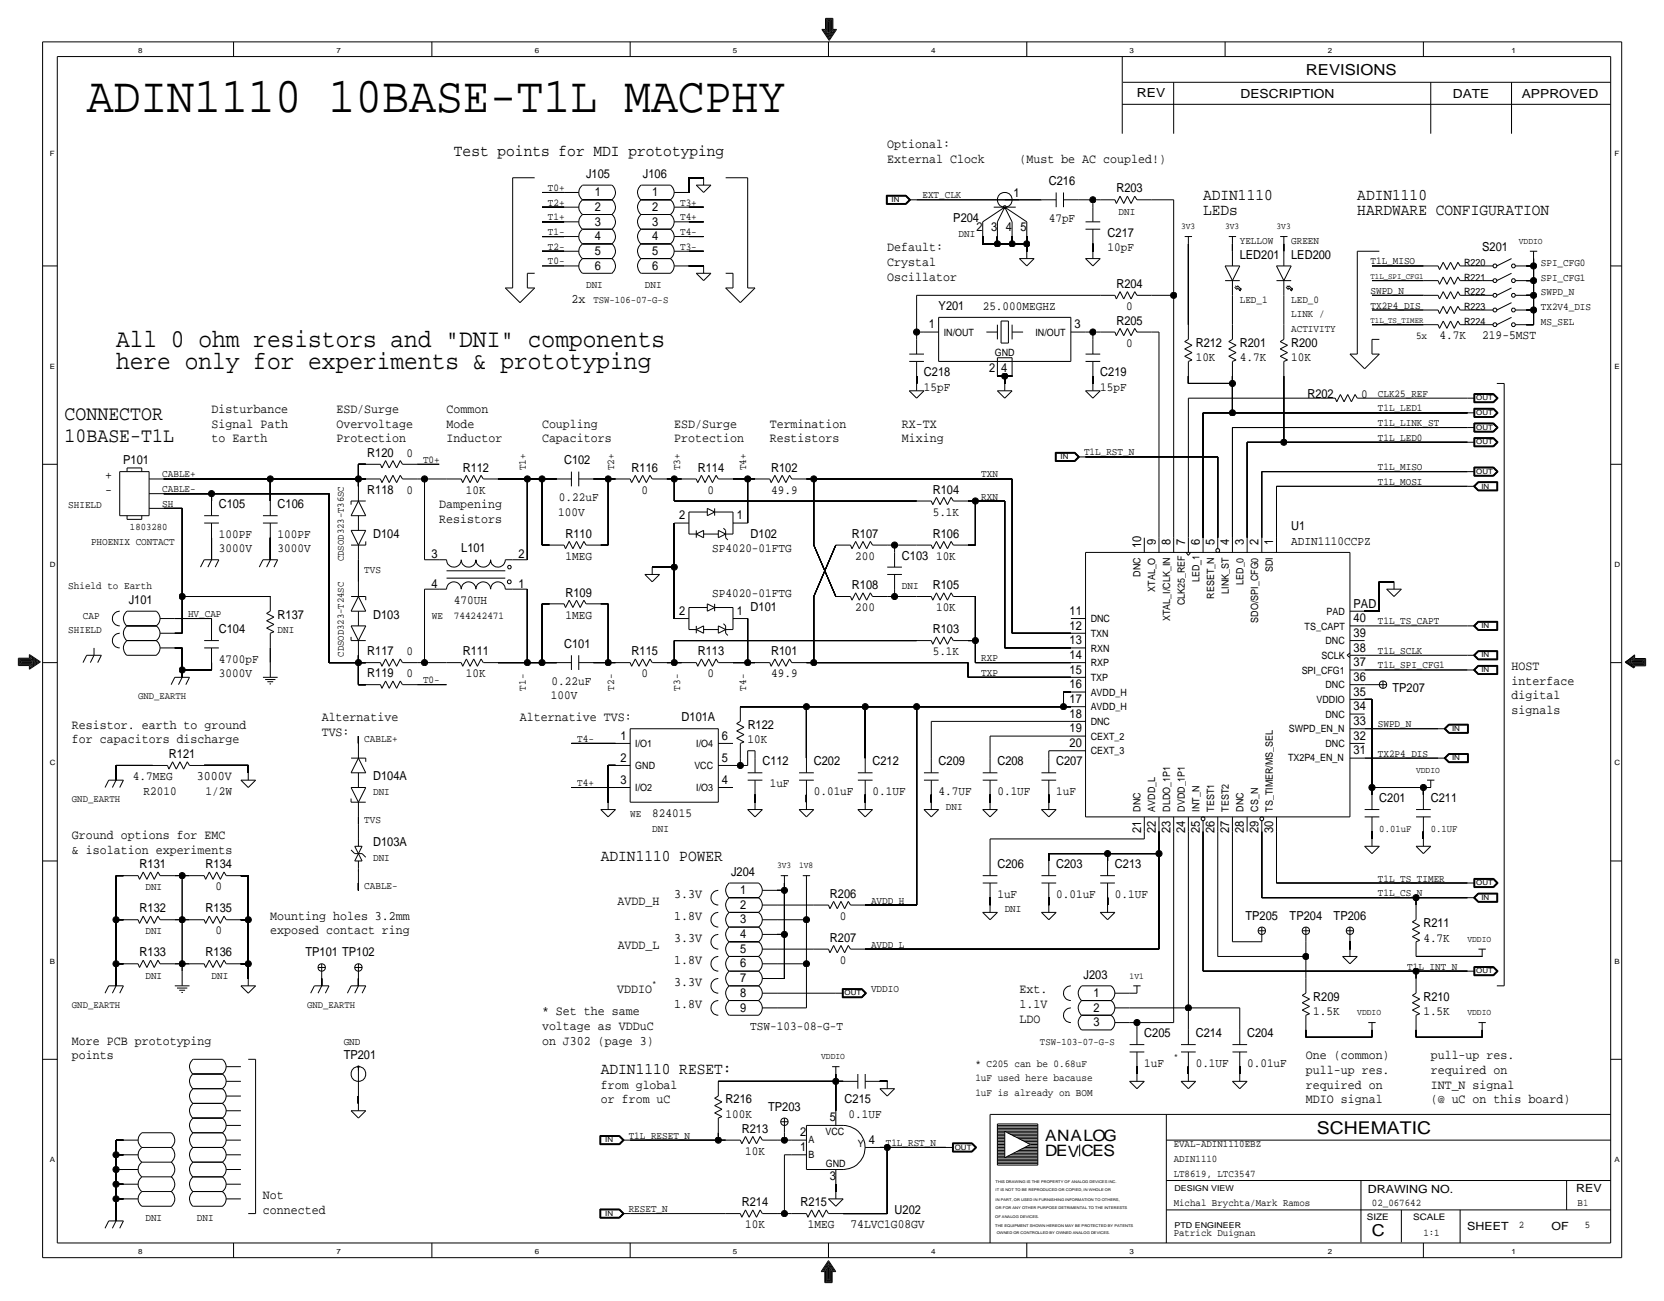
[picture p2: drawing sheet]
<svg xmlns="http://www.w3.org/2000/svg" width="575mm" height="450mm" viewBox="0 0 575 450" stroke-linecap="round" stroke-linejoin="round" font-family="sans-serif">
<defs><g id="words">
<text font-size="17.4" x="30" y="38.6">ADIN1110 10BASE-T1L MACPHY</text>
<g font-size="8.9">
<text x="40.1" y="119.9">All 0 ohm resistors and &quot;DNI&quot; components</text>
<text x="40.1" y="127.5">here only for experiments &amp; prototyping</text>
</g>
<g font-size="7.1">
<text x="22.4" y="145.3">CONNECTOR</text>
<text x="22.4" y="152.9">10BASE-T1L</text>
</g>
<text font-size="6.1" x="455.4" y="391.9">SCHEMATIC</text>
<text font-size="5.7" x="474.5" y="427.2">C</text>
<g font-size="5.6">
<text x="157" y="53.8">Test points for MDI prototyping</text>
<text x="416.1" y="69.1">ADIN1110</text>
<text x="469.4" y="69.1">ADIN1110</text>
<text x="416.1" y="74.2">LEDs</text>
<text x="469.4" y="74.2">HARDWARE CONFIGURATION</text>
<text x="207.8" y="297.7">ADIN1110 POWER</text>
<text x="207.8" y="371.3">ADIN1110 RESET:</text>
</g>
<g font-size="5.4">
<text x="361.4" y="394.6">ANALOG</text>
<text x="361.4" y="399.8">DEV</text>
<text x="374" y="399.8">CES</text>
</g>
<text font-size="5.2" x="451.6" y="25.9">REVISIONS</text>
<g font-size="4.5">
<text x="306.8" y="51.3">Optional:</text>
<text x="306.8" y="56.4">External Clock</text>
<text x="352.6" y="56.4">(Must be AC coupled!)</text>
<text x="306.8" y="86.9">Default:</text>
<text x="306.8" y="91.9">Crystal</text>
<text x="306.8" y="97">Oscillator</text>
<text x="197.6" y="104.6">2x</text>
<text x="73.2" y="142.7">Disturbance</text>
<text x="116.3" y="142.7">ESD/Surge</text>
<text x="154.4" y="142.7">Common</text>
<text x="73.2" y="147.8">Signal Path</text>
<text x="116.3" y="147.8">Overvoltage</text>
<text x="154.4" y="147.8">Mode</text>
<text x="187.5" y="147.8">Coupling</text>
<text x="233.2" y="147.8">ESD/Surge</text>
<text x="266.2" y="147.8">Termination</text>
<text x="311.9" y="147.8">RX-TX</text>
<text x="73.2" y="152.9">to Earth</text>
<text x="116.3" y="152.9">Protection</text>
<text x="154.4" y="152.9">Inductor</text>
<text x="187.5" y="152.9">Capacitors</text>
<text x="233.2" y="152.9">Protection</text>
<text x="266.2" y="152.9">Restistors</text>
<text x="311.9" y="152.9">Mixing</text>
<text x="36.3" y="165.6">+</text>
<text x="36.3" y="170.7">-</text>
<text x="151.9" y="175.8">Dampening</text>
<text x="151.9" y="180.8">Resistors</text>
<text x="522.7" y="231.6">HOST</text>
<text x="522.7" y="236.7">interface</text>
<text x="522.7" y="241.8">digital</text>
<text x="24.9" y="252">Resistor. earth to ground</text>
<text x="111.3" y="249.4">Alternative</text>
<text x="179.8" y="249.4">Alternative TVS:</text>
<text x="522.7" y="246.9">signals</text>
<text x="24.9" y="257">for capacitors discharge</text>
<text x="111.3" y="254.5">TVS:</text>
<text x="68.1" y="269.7">3000V</text>
<text x="24.9" y="290.1">Ground options for EMC</text>
<text x="24.9" y="295.2">&amp; isolation experiments</text>
<text x="233.2" y="310.4">3.3V</text>
<text x="213.6" y="312.9">AVDD_H</text>
<text x="93.5" y="318">Mounting holes 3.2mm</text>
<text x="93.5" y="323.1">exposed contact ring</text>
<text x="233.2" y="318">1.8V</text>
<text x="213.6" y="328.2">AVDD_L</text>
<text x="233.2" y="325.6">3.3V</text>
<text x="233.2" y="333.2">1.8V</text>
<text x="233.2" y="340.9">3.3V</text>
<text x="213.5" y="343.4">VDDIO</text>
<text x="352.6" y="343.4">Ext.</text>
<text x="187.5" y="351">* Set the same</text>
<text x="233.2" y="348.5">1.8V</text>
<text x="352.6" y="353.6">LDO</text>
<text x="352.6" y="348.5">1.1V</text>
<text x="187.5" y="356.1">voltage as VDDuC</text>
<text x="24.9" y="361.2">More PCB prototyping</text>
<text x="187.5" y="361.2">on J302 (page 3)</text>
<text x="24.9" y="366.3">points</text>
<text x="451.6" y="366.3">One (common)</text>
<text x="451.6" y="371.3">pull-up res.</text>
<text x="494.8" y="371.3">required on</text>
<text x="494.8" y="366.3">pull-up res.</text>
<text x="207.8" y="376.4">from global</text>
<text x="451.6" y="376.4">required on</text>
<text x="494.8" y="376.4">INT_N signal</text>
<text x="207.8" y="381.5">or from uC</text>
<text x="451.6" y="381.5">MDIO signal</text>
<text x="494.8" y="381.5">(@ uC on this board)</text>
<text x="90.9" y="419.6">connected</text>
<text x="90.9" y="414.5">Not</text>
</g>
<g font-size="4.4">
<text x="512.6" y="117.3">219-5MST</text>
<text x="294.1" y="424.7">74LVC1G08GV</text>
</g>
<g font-size="4.3">
<text x="393.2" y="33.5">REV</text>
<text x="429" y="33.8">DESCRIPTION</text>
<text x="502.4" y="33.8">DATE</text>
<text x="526.3" y="33.8">APPROVED</text>
<text x="202.7" y="61.5">J105</text>
<text x="222.3" y="61.5">J106</text>
<text x="362.7" y="64">C216</text>
<text x="205.7" y="67.8">1</text>
<text x="225.5" y="67.8">1</text>
<text x="350.5" y="68.1">1</text>
<text x="386.1" y="66.5">R203</text>
<text x="205.7" y="78">3</text>
<text x="205.7" y="72.9">2</text>
<text x="225.5" y="72.9">2</text>
<text x="225.5" y="78">3</text>
<text x="329.7" y="76.7">P204</text>
<text x="362.7" y="76.7">47pF</text>
<text x="205.7" y="83.1">4</text>
<text x="225.5" y="83.1">4</text>
<text x="337.7" y="79.8">2</text>
<text x="342.8" y="79.8">3</text>
<text x="347.9" y="79.8">4 5</text>
<text x="383" y="81.8">C217</text>
<text x="205.7" y="88.1">5</text>
<text x="225.5" y="88.1">5</text>
<text x="383" y="86.9">10pF</text>
<text x="428.8" y="89.4">LED201</text>
<text x="446.5" y="89.4">LED200</text>
<text x="512.6" y="86.9">S201</text>
<text x="205.7" y="93.2">6</text>
<text x="225.5" y="93.2">6</text>
<text x="386.1" y="99.6">R204</text>
<text x="324.6" y="107.2">Y201</text>
<text x="339.9" y="107.2">25.000MEGHZ</text>
<text x="389.5" y="107.2">0</text>
<text x="321.2" y="113.5">1</text>
<text x="371.6" y="113.5">3</text>
<text x="386.1" y="112.3">R205</text>
<text x="389.5" y="119.9">0</text>
<text x="413.5" y="119.9">R212</text>
<text x="428.8" y="119.9">R201</text>
<text x="446.5" y="119.9">R200</text>
<text x="497.8" y="117.3">4.7K</text>
<text x="413.5" y="125">10K</text>
<text x="428.8" y="125">4.7K</text>
<text x="446.5" y="125">10K</text>
<text x="319.5" y="130">C218</text>
<text x="342" y="128.8">2 4</text>
<text x="380.5" y="130.1">C219</text>
<text x="319.5" y="135.1">15pF</text>
<text x="380.5" y="135.1">15pF</text>
<text x="452.1" y="137.7">R202</text>
<text x="470.8" y="137.7">0</text>
<text x="42.6" y="160.5">P101</text>
<text x="127" y="158">R120</text>
<text x="140.6" y="158">0</text>
<text x="195.1" y="160.5">C102</text>
<text x="160" y="163.1">R112</text>
<text x="218.4" y="163.1">R116</text>
<text x="241.3" y="163.1">R114</text>
<text x="266.7" y="163.1">R102</text>
<text x="127" y="170.7">R118</text>
<text x="140.6" y="170.7">0</text>
<text x="161.2" y="170.7">10K</text>
<text x="193.3" y="173.2">0.22uF</text>
<text x="221.9" y="170.7">0</text>
<text x="244.7" y="170.7">0</text>
<text x="266.7" y="170.7">49.9</text>
<text x="322.6" y="170.7">R104</text>
<text x="75.7" y="175.8">C105</text>
<text x="96" y="175.8">C106</text>
<text x="193" y="178.3">100V</text>
<text x="234.9" y="179.6">2</text>
<text x="254.8" y="179.6">1</text>
<text x="322.6" y="178.3">5.1K</text>
<text x="75.7" y="185.9">100PF</text>
<text x="96" y="185.9">100PF</text>
<text x="129" y="185.9">D104</text>
<text x="195.6" y="185.9">R110</text>
<text x="259.6" y="185.9">D102</text>
<text x="294.6" y="185.9">R107</text>
<text x="322.6" y="185.9">R106</text>
<text x="446.5" y="183.4">U1</text>
<text x="75.7" y="191">3000V</text>
<text x="96" y="191">3000V</text>
<text x="159.5" y="191">L101</text>
<text x="246.3" y="191">SP4020-01FTG</text>
<text x="394.6" y="189.5" transform="rotate(-90 394.6 189.5)">10</text>
<text x="399.7" y="188.4" transform="rotate(-90 399.7 188.4)">9</text>
<text x="404.8" y="188.4" transform="rotate(-90 404.8 188.4)">8</text>
<text x="409.9" y="188.4" transform="rotate(-90 409.9 188.4)">7</text>
<text x="414.9" y="188.4" transform="rotate(-90 414.9 188.4)">6</text>
<text x="420" y="188.4" transform="rotate(-90 420 188.4)">5</text>
<text x="425.1" y="188.4" transform="rotate(-90 425.1 188.4)">4</text>
<text x="430.2" y="188.4" transform="rotate(-90 430.2 188.4)">3</text>
<text x="435.3" y="188.4" transform="rotate(-90 435.3 188.4)">2</text>
<text x="440.3" y="188.4" transform="rotate(-90 440.3 188.4)">1</text>
<text x="446.5" y="188.5">ADIN1110CCPZ</text>
<text x="149.3" y="193">3</text>
<text x="179.3" y="193">2</text>
<text x="195.6" y="193.6">1MEG</text>
<text x="295.8" y="193.5">200</text>
<text x="311.9" y="193.5">C103</text>
<text x="323.7" y="193.5">10K</text>
<text x="149.3" y="203.2">4</text>
<text x="179.3" y="203.2">1</text>
<text x="294.6" y="203.7">R108</text>
<text x="322.6" y="203.7">R105</text>
<text x="44.5" y="208.8">J101</text>
<text x="157" y="208.8">470UH</text>
<text x="195.6" y="206.2">R109</text>
<text x="246.3" y="206.2">SP4020-01FTG</text>
<text x="96" y="213.9">R137</text>
<text x="129" y="213.9">D103</text>
<text x="195.6" y="213.9">1MEG</text>
<text x="234.9" y="212.6">2</text>
<text x="254.8" y="212.6">1</text>
<text x="259.6" y="211.3">D101</text>
<text x="295.8" y="211.3">200</text>
<text x="323.7" y="211.3">10K</text>
<text x="369.9" y="212.6">11</text>
<text x="468.1" y="215.1">40</text>
<text x="468.1" y="210.1">PAD</text>
<text x="75.7" y="218.9">C104</text>
<text x="322.6" y="218.9">R103</text>
<text x="369.9" y="217.7">12</text>
<text x="468.1" y="220.2">39</text>
<text x="127" y="226.6">R117</text>
<text x="140.6" y="226.6">0</text>
<text x="160" y="226.6">R111</text>
<text x="195.1" y="224">C101</text>
<text x="218.4" y="226.6">R115</text>
<text x="241.3" y="226.6">R113</text>
<text x="266.7" y="226.6">R101</text>
<text x="322.6" y="226.6">5.1K</text>
<text x="369.9" y="222.8">13</text>
<text x="369.9" y="227.8">14</text>
<text x="468.1" y="225.3">38</text>
<text x="75.7" y="229.1">4700pF</text>
<text x="369.9" y="232.9">15</text>
<text x="468.1" y="230.4">37</text>
<text x="75.7" y="234.2">3000V</text>
<text x="127" y="234.2">R119</text>
<text x="140.6" y="234.2">0</text>
<text x="161.2" y="234.2">10K</text>
<text x="190.7" y="236.7">0.22uF</text>
<text x="221.9" y="234.2">0</text>
<text x="244.7" y="234.2">0</text>
<text x="266.7" y="234.2">49.9</text>
<text x="369.9" y="238">16</text>
<text x="468.1" y="235.5">36</text>
<text x="481.5" y="239.3">TP207</text>
<text x="190.5" y="241.8">100V</text>
<text x="369.9" y="243.1">17</text>
<text x="468.1" y="240.5">35</text>
<text x="468.1" y="245.6">34</text>
<text x="235.7" y="249.4">D101A</text>
<text x="258.6" y="252">R122</text>
<text x="369.9" y="248.2">18</text>
<text x="468.1" y="250.7">33</text>
<text x="214.5" y="255.8">1</text>
<text x="249.7" y="255.8">6</text>
<text x="258.6" y="257">10K</text>
<text x="369.9" y="253.2">19</text>
<text x="468.1" y="255.8">32</text>
<text x="58.4" y="262.1">R121</text>
<text x="214.5" y="263.4">2</text>
<text x="249.7" y="263.4">5</text>
<text x="369.9" y="258.3">20</text>
<text x="468.1" y="260.9">31</text>
<text x="46" y="269.7">4.7MEG</text>
<text x="129" y="269.7">D104A</text>
<text x="263.6" y="264.7">C112</text>
<text x="281.4" y="264.7">C202</text>
<text x="301.7" y="264.7">C212</text>
<text x="324.6" y="264.7">C209</text>
<text x="344.9" y="264.7">C208</text>
<text x="365.2" y="264.7">C207</text>
<text x="49.6" y="274.8">R2010</text>
<text x="71.1" y="274.8">1/2W</text>
<text x="214.5" y="271">3</text>
<text x="249.7" y="271">4</text>
<text x="266.2" y="272.3">1uF</text>
<text x="281.4" y="274.8">0.01uF</text>
<text x="301.8" y="274.8">0.1UF</text>
<text x="324.6" y="274.8">4.7UF</text>
<text x="344.9" y="274.8">0.1UF</text>
<text x="365.3" y="274.8">1uF</text>
<text x="477" y="277.4">C201</text>
<text x="494.8" y="277.4">C211</text>
<text x="225.6" y="282.4">824015</text>
<text x="394.6" y="287.9" transform="rotate(-90 394.6 287.9)">21</text>
<text x="399.7" y="287.9" transform="rotate(-90 399.7 287.9)">22</text>
<text x="404.8" y="287.9" transform="rotate(-90 404.8 287.9)">23</text>
<text x="409.9" y="287.9" transform="rotate(-90 409.9 287.9)">24</text>
<text x="414.9" y="287.9" transform="rotate(-90 414.9 287.9)">25</text>
<text x="420" y="287.9" transform="rotate(-90 420 287.9)">26</text>
<text x="425.1" y="287.9" transform="rotate(-90 425.1 287.9)">27</text>
<text x="430.2" y="287.9" transform="rotate(-90 430.2 287.9)">28</text>
<text x="435.3" y="287.9" transform="rotate(-90 435.3 287.9)">29</text>
<text x="440.3" y="287.9" transform="rotate(-90 440.3 287.9)">30</text>
<text x="129" y="292.6">D103A</text>
<text x="48.3" y="300.2">R131</text>
<text x="71.1" y="300.2">R134</text>
<text x="252.8" y="302.8">J204</text>
<text x="344.9" y="300.2">C206</text>
<text x="365.2" y="300.2">C203</text>
<text x="385.6" y="300.2">C213</text>
<text x="74.5" y="307.8">0</text>
<text x="256" y="309.1">1</text>
<text x="287" y="310.4">R206</text>
<text x="344.9" y="310.4">1uF</text>
<text x="365.3" y="310.4">0.01uF</text>
<text x="385.6" y="310.4">0.1UF</text>
<text x="48.3" y="315.5">R132</text>
<text x="71.1" y="315.5">R135</text>
<text x="256" y="314.2">2</text>
<text x="74.5" y="323.1">0</text>
<text x="256" y="319.3">3</text>
<text x="290.4" y="318">0</text>
<text x="430.7" y="318">TP205</text>
<text x="446" y="318">TP204</text>
<text x="461.2" y="318">TP206</text>
<text x="492.3" y="320.5">R211</text>
<text x="256" y="329.4">5</text>
<text x="256" y="324.4">4</text>
<text x="287" y="325.6">R207</text>
<text x="492.3" y="325.6">4.7K</text>
<text x="48.3" y="330.7">R133</text>
<text x="71.1" y="330.7">R136</text>
<text x="105.6" y="330.7">TP101 TP102</text>
<text x="256" y="334.5">6</text>
<text x="290.4" y="333.2">0</text>
<text x="256" y="339.6">7</text>
<text x="374.7" y="338.3">J203</text>
<text x="256" y="344.7">8</text>
<text x="378.2" y="344.7">1</text>
<text x="454.1" y="346">R209</text>
<text x="492.2" y="346">R210</text>
<text x="256" y="349.8">9</text>
<text x="378.2" y="349.7">2</text>
<text x="454.2" y="351">1.5K</text>
<text x="492.2" y="351">1.5K</text>
<text x="259.5" y="356.1">TSW-103-08-G-T</text>
<text x="378.2" y="354.8">3</text>
<text x="395.7" y="358.7">C205</text>
<text x="413.5" y="358.7">C214</text>
<text x="431.3" y="358.7">C204</text>
<text x="118.9" y="366.3">TP201</text>
<text x="395.7" y="368.8">1uF</text>
<text x="413.5" y="368.8">0.1UF</text>
<text x="431.3" y="368.8">0.01uF</text>
<text x="250.9" y="381.5">R216</text>
<text x="292.1" y="381.5">C215</text>
<text x="251" y="386.6">100K</text>
<text x="265.6" y="384">TP203</text>
<text x="286.9" y="387.6">5</text>
<text x="293.5" y="386.6">0.1UF</text>
<text x="256.5" y="391.7">R213</text>
<text x="276.8" y="392.9">2</text>
<text x="300.5" y="395.5">4</text>
<text x="257.7" y="399.3">10K</text>
<text x="276.8" y="398">1</text>
<text x="286.9" y="408.2">3</text>
<text x="256.5" y="417.1">R214</text>
<text x="276.9" y="417.1">R215</text>
<text x="309.4" y="419.6">U202</text>
<text x="257.7" y="424.7">10K</text>
<text x="279.4" y="424.7">1MEG</text>
</g>
<g font-size="3.9">
<text x="473" y="412.6">DRAWING NO.</text>
<text x="545.1" y="412.2">REV</text>
<text x="507.4" y="425.3">SHEET</text>
<text x="536.5" y="425.4">OF</text>
</g>
<g font-size="3.6">
<text x="189.5" y="71.1">T2+</text>
<text x="189.5" y="66">T0+</text>
<text x="235.2" y="71.1">T3+</text>
<text x="319" y="68.6">EXT_CLK</text>
<text x="189.5" y="76.2">T1+</text>
<text x="235.2" y="76.2">T4+</text>
<text x="386.8" y="74.2">DNI</text>
<text x="189.5" y="81.3">T1-</text>
<text x="235.2" y="81.3">T4-</text>
<text x="331.5" y="81.8">DNI</text>
<text x="189.5" y="86.4">T2-</text>
<text x="235.2" y="86.4">T3-</text>
<text x="428.8" y="84.3">YELLOW</text>
<text x="446.5" y="84.3">GREEN</text>
<text x="189.5" y="91.4">T0-</text>
<text x="474" y="91.4">T1L_MISO</text>
<text x="532.9" y="91.9">SPI_CFG0</text>
<text x="202.7" y="99.6">DNI</text>
<text x="223" y="99.6">DNI</text>
<text x="474" y="101.6">SWPD_N</text>
<text x="532.9" y="97">SPI_CFG1</text>
<text x="428.8" y="104.6">LED_1</text>
<text x="446.5" y="104.6">LED_0</text>
<text x="474" y="106.7">TX2P4_DIS</text>
<text x="532.9" y="102.1">SWPD_N</text>
<text x="532.9" y="107.2">TX2V4_DIS</text>
<text x="446.5" y="109.7">LINK /</text>
<text x="532.9" y="112.3">MS_SEL</text>
<text x="446.5" y="114.8">ACTIVITY</text>
<text x="489.7" y="117.3">5x</text>
<text x="476.5" y="137.2">CLK25_REF</text>
<text x="476.5" y="142.2">T1L_LED1</text>
<text x="476.5" y="147.3">T1L_LINK_ST</text>
<text x="476.5" y="152.4">T1L_LED0</text>
<text x="146.3" y="160">T0+</text>
<text x="374.9" y="157.5">T1L_RST_N</text>
<text x="56.1" y="165.1">CABLE+</text>
<text x="181.9" y="162.6" transform="rotate(-90 181.9 162.6)">T1+</text>
<text x="212.3" y="162.6" transform="rotate(-90 212.3 162.6)">T2+</text>
<text x="235.2" y="162.6" transform="rotate(-90 235.2 162.6)">T3+</text>
<text x="258.1" y="162.6" transform="rotate(-90 258.1 162.6)">T4+</text>
<text x="339.3" y="165.1">TXN</text>
<text x="476.5" y="162.6">T1L_MISO</text>
<text x="476.5" y="167.6">T1L_MOSI</text>
<text x="56.1" y="170.2">CABLE-</text>
<text x="339.3" y="172.7">RXN</text>
<text x="23.6" y="175.8">SHIELD</text>
<text x="56.1" y="175.3">SH</text>
<text x="31.5" y="188.5">PHOENIX CONTACT</text>
<text x="23.6" y="203.7">Shield to Earth</text>
<text x="126" y="198.1">TVS</text>
<text x="311.9" y="203.7">DNI</text>
<text x="28.7" y="213.9">CAP</text>
<text x="65" y="213.4">HV_CAP</text>
<text x="149.4" y="213.9">WE</text>
<text x="157" y="213.9">744242471</text>
<text x="476.5" y="215.9">T1L_TS_CAPT</text>
<text x="23.6" y="218.9">SHIELD</text>
<text x="96" y="218.9">DNI</text>
<text x="476.5" y="226.1">T1L_SCLK</text>
<text x="339.3" y="233.7">TXP</text>
<text x="339.3" y="228.6">RXP</text>
<text x="476.5" y="231.1">T1L_SPI_CFG1</text>
<text x="146.3" y="236.2">T0-</text>
<text x="181.9" y="238.8" transform="rotate(-90 181.9 238.8)">T1-</text>
<text x="212.3" y="238.8" transform="rotate(-90 212.3 238.8)">T2-</text>
<text x="235.2" y="238.8" transform="rotate(-90 235.2 238.8)">T3-</text>
<text x="258.1" y="238.8" transform="rotate(-90 258.1 238.8)">T4-</text>
<text x="476.5" y="251.5">SWPD_N</text>
<text x="126" y="256.5">CABLE+</text>
<text x="199.6" y="256.5">T4-</text>
<text x="476.5" y="261.6">TX2P4_DIS</text>
<text x="129" y="274.8">DNI</text>
<text x="199.6" y="271.8">T4+</text>
<text x="327.2" y="279.9">DNI</text>
<text x="126" y="284.5">TVS</text>
<text x="217.9" y="282.4">WE</text>
<text x="225.6" y="287.5">DNI</text>
<text x="129" y="297.7">DNI</text>
<text x="476.5" y="304.8">T1L_TS_TIMER</text>
<text x="50.3" y="307.8">DNI</text>
<text x="126" y="307.3">CABLE-</text>
<text x="476.5" y="309.9">T1L_CS_N</text>
<text x="301.2" y="312.4">AVDD_H</text>
<text x="347.5" y="315.5">DNI</text>
<text x="50.3" y="323.1">DNI</text>
<text x="301.2" y="327.7">AVDD_L</text>
<text x="486.7" y="335.3">T1L_INT_N</text>
<text x="50.3" y="338.3">DNI</text>
<text x="73.2" y="338.3">DNI</text>
<text x="301.2" y="342.9">VDDIO</text>
<text x="118.9" y="361.2">GND</text>
<text x="337.3" y="368.8">* C205 can be 0.68uF</text>
<text x="337.3" y="373.9">1uF used here bacause</text>
<text x="337.3" y="379">1uF is already on BOM</text>
<text x="217.4" y="393.7">T1L_RESET_N</text>
<text x="306.3" y="396.2">T1L_RST_N</text>
<text x="217.4" y="419.1">RESET_N</text>
<text x="50.3" y="422.1">DNI</text>
<text x="68.1" y="422.1">DNI</text>
</g>
<g font-size="3.5">
<text x="506.3" y="91.9">R220</text>
<text x="506.3" y="97">R221</text>
<text x="205.2" y="104.6">TSW-106-07-G-S</text>
<text x="506.3" y="102.1">R222</text>
<text x="506.3" y="107.2">R223</text>
<text x="506.3" y="112.3">R224</text>
<text x="326.4" y="116.1">IN/OUT</text>
<text x="358.1" y="116.1">IN/OUT</text>
<text x="344" y="123.2">GND</text>
<text x="45" y="183.4">1803280</text>
<text x="118.9" y="194.1" transform="rotate(-90 118.9 194.1)">CDSOD323-T36SC</text>
<text x="440.2" y="197.9" transform="rotate(-90 440.2 197.9)">SDI</text>
<text x="394.5" y="199.5" transform="rotate(-90 394.5 199.5)">DNC</text>
<text x="414.8" y="201.4" transform="rotate(-90 414.8 201.4)">LED_1</text>
<text x="430" y="202.2" transform="rotate(-90 430 202.2)">LED_0</text>
<text x="399.5" y="204.6" transform="rotate(-90 399.5 204.6)">XTAL_O</text>
<text x="409.7" y="209.2" transform="rotate(-90 409.7 209.2)">CLK25_REF</text>
<text x="419.9" y="207" transform="rotate(-90 419.9 207)">RESET_N</text>
<text x="424.9" y="205.3" transform="rotate(-90 424.9 205.3)">LINK_ST</text>
<text x="377.2" y="215.1">DNC</text>
<text x="404.6" y="214.7" transform="rotate(-90 404.6 214.7)">XTAL_I/CLK_IN</text>
<text x="435.1" y="215.2" transform="rotate(-90 435.1 215.2)">SDO/SPI_CFG0</text>
<text x="458.7" y="212.6">PAD</text>
<text x="377.2" y="220.2">TXN</text>
<text x="451.2" y="217.7">TS_CAPT</text>
<text x="118.9" y="227.1" transform="rotate(-90 118.9 227.1)">CDSOD323-T24SC</text>
<text x="377.2" y="225.3">RXN</text>
<text x="457" y="227.8">SCLK</text>
<text x="458.4" y="222.8">DNC</text>
<text x="377.2" y="230.4">RXP</text>
<text x="450.2" y="232.9">SPI_CFG1</text>
<text x="377.2" y="235.5">TXP</text>
<text x="458.4" y="238">DNC</text>
<text x="47.8" y="241.8">GND_EARTH</text>
<text x="377.2" y="245.6">AVDD_H</text>
<text x="377.2" y="240.5">AVDD_H</text>
<text x="455.3" y="243.1">VDDIO</text>
<text x="377.2" y="250.7">DNC</text>
<text x="458.4" y="248.2">DNC</text>
<text x="377.2" y="255.8">CEXT_2</text>
<text x="445.8" y="253.1">SWPD_EN_N</text>
<text x="219.7" y="258.3">I/O1</text>
<text x="240.8" y="258.3">I/O4</text>
<text x="377.2" y="260.9">CEXT_3</text>
<text x="445.4" y="263.2">TX2P4_EN_N</text>
<text x="458.4" y="258.3">DNC</text>
<text x="219.7" y="265.9">GND</text>
<text x="240.1" y="265.9">VCC</text>
<text x="219.7" y="273.6">I/O2</text>
<text x="240.8" y="273.6">I/O3</text>
<text x="24.9" y="277.4">GND_EARTH</text>
<text x="394.5" y="280.7" transform="rotate(-90 394.5 280.7)">DNC</text>
<text x="399.5" y="280.7" transform="rotate(-90 399.5 280.7)">AVDD_L</text>
<text x="404.6" y="280.7" transform="rotate(-90 404.6 280.7)">DLDO_1P1</text>
<text x="409.7" y="280.7" transform="rotate(-90 409.7 280.7)">DVDD_1P1</text>
<text x="414.8" y="280.7" transform="rotate(-90 414.8 280.7)">INT_N</text>
<text x="419.9" y="280.7" transform="rotate(-90 419.9 280.7)">TEST1</text>
<text x="424.9" y="280.7" transform="rotate(-90 424.9 280.7)">TEST2</text>
<text x="430" y="280.7" transform="rotate(-90 430 280.7)">DNC</text>
<text x="435.1" y="280.7" transform="rotate(-90 435.1 280.7)">CS_N</text>
<text x="440.2" y="280.7" transform="rotate(-90 440.2 280.7)">TS_TIMER/MS_SEL</text>
<text x="477" y="287.5">0.01uF</text>
<text x="494.8" y="287.5">0.1UF</text>
<text x="24.9" y="348.5">GND_EARTH</text>
<text x="106.2" y="348.5">GND_EARTH</text>
<text x="359.7" y="361.2">TSW-103-07-G-S</text>
<text x="279.7" y="395.2">A</text>
<text x="285.5" y="392.4">VCC</text>
<text x="279.7" y="400.3">B</text>
<text x="296.6" y="396.7">Y</text>
<text x="405.9" y="396.7">EVAL-ADIN1110EBZ</text>
<text x="405.9" y="401.8">ADIN1110</text>
<text x="285.6" y="403.4">GND</text>
<text x="405.9" y="406.9">LT8619, LTC3547</text>
<text x="405.9" y="417.1">Michal Brychta/Mark Ramos</text>
<text x="474.5" y="417.1">02_067642</text>
<text x="545.6" y="417.1">B1</text>
<text x="525.3" y="424.7">2</text>
<text x="548.1" y="424.7">5</text>
<text x="405.9" y="427.2">Patrick Duignan</text>
<text x="492.3" y="427.2">1:1</text>
</g>
<g font-size="3.1">
<text x="408.4" y="79.2">3V3</text>
<text x="423.7" y="79.2">3V3</text>
<text x="441.5" y="79.2">3V3</text>
<text x="525.3" y="84.3">VDDIO</text>
<text x="489.7" y="267.2">VDDIO</text>
<text x="268.7" y="300.2">3V3</text>
<text x="276.4" y="300.2">1V8</text>
<text x="507.5" y="325.6">VDDIO</text>
<text x="390.7" y="338.3">1V1</text>
<text x="469.4" y="351">VDDIO</text>
<text x="507.5" y="351">VDDIO</text>
<text x="284" y="366.3">VDDIO</text>
<text x="472.7" y="421.9">SIZE</text>
<text x="488.7" y="421.9">SCALE</text>
</g>
<g font-size="2.9">
<text x="474" y="96.5">T1L_SPI_CFG1</text>
<text x="474" y="111.8">T1L_TS_TIMER</text>
<text x="225.6" y="340.9">*</text>
<text x="405.9" y="366.3">*</text>
</g>
<g font-size="2.8">
<text x="406.1" y="411.7">DESIGN VIEW</text>
<text x="406.1" y="424.4">PTD ENGINEER</text>
</g>
<g font-size="2.5">
<text x="47.7" y="18.3">8</text>
<text x="116.3" y="18.3">7</text>
<text x="184.9" y="18.3">6</text>
<text x="253.5" y="18.3">5</text>
<text x="322.1" y="18.3">4</text>
<text x="390.6" y="18.3">3</text>
<text x="459.2" y="18.3">2</text>
<text x="522.7" y="18.3">1</text>
<text x="17.3" y="53.8">F</text>
<text x="558.3" y="53.8">F</text>
<text x="308.4" y="69.9">IN</text>
<text x="17.3" y="127.5">E</text>
<text x="558.3" y="127.5">E</text>
<text x="510.5" y="138.4">OUT</text>
<text x="510.5" y="143.5">OUT</text>
<text x="510.5" y="148.6">OUT</text>
<text x="510.5" y="153.7">OUT</text>
<text x="366.8" y="158.8">IN</text>
<text x="510.5" y="163.8">OUT</text>
<text x="512.3" y="168.9">IN</text>
<text x="17.3" y="196.1">D</text>
<text x="558.3" y="196.1">D</text>
<text x="512.3" y="217.2">IN</text>
<text x="512.3" y="227.3">IN</text>
<text x="512.3" y="232.4">IN</text>
<text x="502.2" y="252.7">IN</text>
<text x="502.2" y="262.9">IN</text>
<text x="17.3" y="264.7">C</text>
<text x="558.3" y="264.7">C</text>
<text x="510.5" y="306.1">OUT</text>
<text x="512.3" y="311.1">IN</text>
<text x="17.3" y="333.2">B</text>
<text x="558.3" y="333.2">B</text>
<text x="510.5" y="336.5">OUT</text>
<text x="292.1" y="344.2">OUT</text>
<text x="209.3" y="395">IN</text>
<text x="17.3" y="401.8">A</text>
<text x="330.2" y="397.5">OUT</text>
<text x="558.3" y="401.8">A</text>
<text x="209.3" y="420.4">IN</text>
<text x="47.7" y="433.6">8</text>
<text x="116.3" y="433.6">7</text>
<text x="184.9" y="433.6">6</text>
<text x="253.5" y="433.6">5</text>
<text x="322.1" y="433.6">4</text>
<text x="390.7" y="433.6">3</text>
<text x="459.2" y="433.6">2</text>
<text x="522.7" y="433.6">1</text>
</g>
<g font-size="1.3">
<text x="344.3" y="409">THIS DRAWING IS THE PROPERTY OF ANALOG DEVICES INC.</text>
<text x="344.3" y="411.8">IT IS NOT TO BE REPRODUCED OR COPIED, IN WHOLE OR</text>
<text x="344.3" y="415.1">IN PART, OR USED IN FURNISHING INFORMATION TO OTHERS,</text>
<text x="344.3" y="417.9">OR FOR ANY OTHER PURPOSE DETRIMENTAL TO THE INTERESTS</text>
<text x="344.2" y="421.1">OF ANALOG DEVICES.</text>
<text x="344.2" y="424.2">THE EQUIPMENT SHOWN HEREON MAY BE PROTECTED BY PATENTS</text>
<text x="344.7" y="426.7">OWNED OR CONTROLLED BY OWNED ANALOG DEVICES.</text>
</g>
</g></defs>
<!-- layer: Nets -->
<g fill="none" stroke="#000" stroke-width=".35">
<path d="M177.3 61.5h7.6zM177.3 61.5v38.1zM187.5 66.5h7.6zM187.5 76.7h7.6zM187.5 71.6h7.6zM238.3 71.6h5zM238.3 76.7h5zM238.3 61.5h5zM238.3 61.5v5zM251 61.5h7.6zM258.6 61.5v38.1zM317 69.1h35.6z"/>
<path d="M352.6 69.1h7.6zM372.9 69.1h5.1zM378 69.1v2.5zM378 69.1h2.5zM398.3 69.1h7.6zM405.9 69.1v33zM174.8 99.6l5 5zM174.8 99.6h2.5zM182.4 94.5h2.5zM182.4 99.6h2.5zM182.4 94.5v5.1zM184.9 99.6l-5.1 5z"/>
<path d="M187.5 81.8h7.6zM187.5 86.9h7.6zM187.5 91.9h7.6zM238.3 86.9h5zM238.3 81.8h5zM238.3 91.9h5zM251 99.6h2.5zM251 99.6l5 5zM251 94.5h2.5zM253.5 94.5v5.1zM258.6 99.6h2.5zM261.1 99.6l-5.1 5z"/>
<path d="M339.9 81.8v2.5zM339.9 84.3h5zM344.9 84.3h5.1zM344.9 81.8v2.5zM350 81.8v2.5zM350 84.3h5.1zM355.1 84.3v2.6zM355.1 81.8v2.5zM378 84.3v2.6zM411 84.3v28zM426.2 84.3v2.6zM444 84.3v2.6z"/>
<path d="M469.4 86.9h7.6zM469.4 86.9v35.5zM474.5 91.9h17.8zM474.5 97h17.8zM510 97h2.6zM510 91.9h2.6zM527.8 91.9h2.6zM527.8 97h2.6zM530.4 89.4v2.5zM530.4 91.9v5.1zM530.4 97v5.1zM317 114.8v2.5z"/>
<path d="M317 114.8h2.5zM317 102.1v12.7zM317 102.1h63.5zM375.4 114.8h2.6zM378 114.8v2.5zM378 114.8h2.5zM398.3 102.1h7.6zM398.3 114.8h2.5zM400.8 114.8v71.1zM405.9 102.1v83.8zM426.2 102.1v10.2zM444 102.1v10.2z"/>
<path d="M474.5 107.2h17.8zM474.5 112.3h17.8zM474.5 117.3v5.1zM474.5 102.1h17.8zM474.5 117.3h2.5zM510 107.2h2.6zM510 112.3h2.6zM510 102.1h2.6zM527.8 112.3h2.6zM527.8 102.1h2.6zM527.8 107.2h2.6zM530.4 102.1v5.1z"/>
<path d="M530.4 107.2v5.1zM317 130v2.6zM344.9 130h2.6zM347.5 130h2.5zM347.5 130v2.6zM378 130v2.6zM411 137.7v48.2zM411 137.7h45.7zM411 130v2.6zM411 132.6h15.2zM426.2 132.6v10.1zM426.2 130v2.6z"/>
<path d="M444 130v22.9zM466.9 122.4l5 5.1zM466.9 122.4h2.5zM474.5 137.7h33zM474.5 122.4h2.5zM477 122.4l-5.1 5.1zM517.7 132.6h2.5zM520.2 132.6v208.3zM375.4 158h45.7zM416.1 142.7v43.2zM416.1 142.7h10.1zM421.1 158v27.9z"/>
<path d="M426.2 147.8v38.1zM426.2 147.8h81.3zM426.2 142.7h81.3zM431.3 152.9v33zM431.3 152.9h12.7zM444 152.9h63.5zM56.6 165.6h36.9zM56.6 170.7h16.6zM56.6 175.8h6.4zM63 175.8v30.4zM73.2 170.7v2.5zM73.2 170.7h40.6z"/>
<path d="M93.5 165.6v7.6zM93.5 165.6h30.5zM113.8 170.7v58.4zM124 165.6v2.5zM124 165.6h2.5zM124 160.5v5.1zM124 160.5h2.5zM144.3 165.6h2.5zM144.3 160.5h7.6zM146.8 165.6v27.9zM146.8 165.6h7.6zM172.2 165.6h10.2z"/>
<path d="M182.4 165.6h5.1zM182.4 165.6v27.9zM187.5 165.6v22.9zM187.5 165.6h5zM205.2 165.6h5.1zM210.3 165.6v22.9zM210.3 165.6h2.6zM230.6 165.6h2.6zM233.2 165.6h2.5zM233.2 165.6v7.6zM233.2 173.2h83.8zM253.5 165.6h5.1z"/>
<path d="M258.6 165.6h2.5zM258.6 165.6v15.2zM278.9 165.6h2.5zM281.4 165.6h68.6zM281.4 165.6v22.9zM334.8 173.2h2.5zM337.3 173.2h10.2zM337.3 173.2v15.3zM347.5 173.2v50.8zM350 165.6v53.3zM436.4 163.1v22.8zM436.4 163.1h71.1z"/>
<path d="M441.5 168.1v17.8zM441.5 168.1h66zM73.2 185.9v7.6zM93.5 185.9v7.6zM124 193.5v7.7zM187.5 188.5h2.5zM207.8 188.5h2.5zM225.6 196.1h7.6zM233.2 196.1v17.8zM233.2 180.8v15.3zM281.4 188.5l7.7 17.7zM289.1 188.5l-7.7 17.7z"/>
<path d="M306.8 188.5h2.6zM309.4 188.5v2.5zM309.4 188.5h7.6zM334.8 188.5h2.5zM41.4 218.9a2.54 2.54 0 0 0-2.5 2.6 2.54 2.54 0 0 0 2.5 2.5M41.4 211.3a2.54 2.54 0 0 0-2.5 2.6 2.54 2.54 0 0 0 2.5 2.5M60.5 213.9h12.7zM60.5 218.9h2.5zM63 206.2h30.5zM63 206.2v12.7zM73.2 213.9v2.5zM146.8 203.7v25.4z"/>
<path d="M182.4 203.7v25.4zM187.5 208.8v20.3zM187.5 208.8h2.5zM207.8 208.8h2.5zM210.3 208.8v20.3zM258.6 213.9v15.2zM281.4 206.2v22.9zM306.8 206.2h2.6zM309.4 203.7v2.5zM309.4 206.2h7.6zM334.8 206.2h2.5zM337.3 206.2v15.3z"/>
<path d="M350 218.9h20.3zM471.9 211.3h5.1zM471.9 216.4h35.6zM477 201.2h5.1zM477 201.2v10.1zM30 226.6l-1.3 2.5zM30 226.6h2.5zM32.5 226.6l-1.3 2.5zM32.5 224v2.6zM32.5 226.6h2.6zM35.1 226.6l-1.3 2.5zM60.5 224h2.5z"/>
<path d="M63 231.6v2.6zM63 231.6h10.2zM63 224v7.6zM73.2 229.1v2.5zM93.5 224v5.1zM113.8 229.1h10.2zM124 229.1h2.5zM124 226.6v2.5zM124 229.1v7.6zM124 236.7h2.5zM144.3 229.1h2.5zM144.3 236.7h10.1z"/>
<path d="M146.8 229.1h7.6zM172.2 229.1h10.2zM182.4 229.1h5.1zM187.5 229.1h5zM205.2 229.1h5.1zM210.3 229.1h2.6zM230.6 229.1h2.6zM233.2 229.1h2.5zM233.2 221.5v7.6zM233.2 221.5h83.8zM253.5 229.1h5.1zM258.6 229.1h2.5z"/>
<path d="M278.9 229.1h2.5zM281.4 229.1h53.4zM334.8 221.5h2.5zM334.8 234.2h35.5zM334.8 229.1v5.1zM337.3 221.5v7.6zM337.3 229.1h33zM347.5 224h22.8zM367.8 239.3h2.5zM367.8 239.3v5zM471.9 236.7h2.6zM471.9 231.6h35.6z"/>
<path d="M471.9 226.6h35.6zM124 254.5v2.5zM197.6 257h15.3zM256 244.3h22.9zM258.6 259.6h2.5zM258.6 259.6v5.1zM261.1 259.6v2.5zM278.9 244.3h20.3zM278.9 244.3v17.8zM299.2 244.3v17.8zM299.2 244.3h17.8zM317 244.3v68.6z"/>
<path d="M317 244.3h50.8zM322.1 249.4v12.7zM322.1 249.4h48.2zM342.4 254.5v7.6zM342.4 254.5h27.9zM362.7 259.6v2.5zM362.7 259.6h7.6zM367.8 244.3h2.5zM471.9 252h25.4zM471.9 241.8h2.6zM474.5 241.8v30.5zM40.1 264.7v5z"/>
<path d="M40.1 264.7h12.7zM70.6 264.7h15.3zM85.9 264.7v2.5zM197.6 272.3h15.3zM210.3 264.7v12.7zM210.3 264.7h2.6zM253.5 264.7h2.5zM256 262.1v2.6zM256 264.7h2.6zM261.1 274.8v2.6zM278.9 274.8v2.6zM299.2 274.8v2.6z"/>
<path d="M322.1 274.8v2.6zM342.4 274.8v2.6zM362.7 274.8v2.6zM471.9 262.1h25.4zM474.5 272.3v2.5zM474.5 272.3h17.8zM492.3 272.3v2.5zM492.3 272.3h2.5zM124 282.4v2.6zM342.4 290.1v7.6zM342.4 290.1h53.3zM362.7 295.1v2.6z"/>
<path d="M362.7 295.1h20.3zM383 295.1v2.6zM383 295.1h17.8zM395.7 287.5v2.6zM400.8 295.1v33.1zM400.8 287.5v7.6zM405.9 287.5v66.1zM411 287.5v61zM416.1 287.5v48.3zM421.1 287.5v43.2zM426.2 287.5v38.1zM436.4 287.5v22.9z"/>
<path d="M441.5 287.5v17.8zM474.5 287.5v2.6zM492.3 287.5v2.6zM40.1 302.8h2.6zM40.1 318v15.2zM40.1 318h2.6zM40.1 302.8v15.2zM60.5 318h2.5zM60.5 302.8h2.5zM63 318v15.2zM63 318h2.5zM63 302.8v15.2z"/>
<path d="M63 302.8h2.5zM83.3 318h2.6zM83.3 302.8h2.6zM85.9 318v15.2zM85.9 302.8v15.2zM124 305.3v2.5zM248.4 315.5a2.54 2.54 0 0 0-2.5 2.5 2.54 2.54 0 0 0 2.5 2.5M248.4 307.8a2.54 2.54 0 0 0-2.5 2.6 2.54 2.54 0 0 0 2.5 2.5M268.7 312.9h12.7zM268.7 318h10.2zM268.7 307.8h2.6zM271.3 305.3v2.5z"/>
<path d="M271.3 307.8v15.3zM278.9 305.3v12.7zM278.9 318v15.2zM299.2 312.9h17.8zM342.4 310.4v2.5zM362.7 310.4v2.5zM383 310.4v2.5zM436.4 310.4h53.3zM441.5 305.3h66zM489.7 310.4v2.5zM489.7 310.4h17.8zM40.1 333.2h2.6z"/>
<path d="M40.1 333.2v7.7zM60.5 333.2h2.5zM63 333.2v2.6zM63 333.2h2.5zM83.3 333.2h2.6zM85.9 333.2v5.1zM111.3 338.3v2.6zM124 338.3v2.6zM248.4 338.3a2.54 2.54 0 0 0-2.5 2.6 2.54 2.54 0 0 0 2.5 2.5M248.4 330.7a2.54 2.54 0 0 0-2.5 2.5 2.54 2.54 0 0 0 2.5 2.6M248.4 323.1a2.54 2.54 0 0 0-2.5 2.5 2.54 2.54 0 0 0 2.5 2.6M268.7 333.2h10.2z"/>
<path d="M268.7 328.2h12.7zM268.7 338.3h2.6zM268.7 323.1h2.6zM271.3 323.1v15.2zM278.9 333.2v15.3zM299.2 328.2h101.6zM416.1 335.8h73.6zM421.1 330.7h30.5zM426.2 325.6h10.2zM451.6 330.7v7.6zM451.6 325.6v5.1zM466.9 325.6v2.6z"/>
<path d="M489.7 335.8v2.5zM489.7 330.7h22.9zM489.7 335.8h17.8zM248.4 345.9a2.54 2.54 0 0 0-2.5 2.6 2.54 2.54 0 0 0 2.5 2.5M268.7 348.5h10.2zM268.7 343.4h20.4zM370.3 340.9a2.54 2.54 0 0 0-2.5 2.5 2.54 2.54 0 0 0 2.5 2.5M370.3 348.5a2.54 2.54 0 0 0-2.5 2.5 2.54 2.54 0 0 0 2.5 2.6M390.7 353.6h2.5zM390.7 348.5h20.3zM390.7 343.4h2.5zM393.2 353.6v2.5z"/>
<path d="M393.2 353.6h12.7zM411 348.5v7.6zM411 348.5h17.8zM428.8 348.5v7.6zM451.6 358.6h22.9zM451.6 356.1v2.5zM474.5 356.1v2.5zM489.7 358.6h22.9zM489.7 356.1v2.5zM512.6 356.1v2.5zM517.7 340.9h2.5zM85.9 366.3h2.5z"/>
<path d="M88.4 366.3v53.3zM124 379v2.5zM248.4 373.9h40.7zM289.1 373.9v10.1zM289.1 373.9h2.5zM289.1 371.3v2.6zM304.3 373.9h2.5zM393.2 368.8v2.5zM411 368.8v2.5zM428.8 368.8v2.5zM40.1 399.3h2.6zM40.1 394.2h2.6z"/>
<path d="M40.1 399.3v5.1zM40.1 394.2v5.1zM217.9 394.2h30.5zM248.4 391.7v2.5zM248.4 394.2h2.6zM268.7 394.2h2.6zM271.3 399.3h2.5zM271.3 394.2h2.5zM271.3 391.7v2.5zM271.3 399.3v20.3zM304.3 396.7h2.5zM306.8 396.7h20.4z"/>
<path d="M306.8 396.7v22.9zM40.1 414.5h2.6zM40.1 409.4h2.6zM40.1 404.4h2.6zM40.1 414.5v7.6zM40.1 409.4v5.1zM40.1 404.4v5zM85.9 419.6h2.5zM217.9 419.6h33.1zM268.7 419.6h2.6zM271.3 419.6h2.5zM289.1 409.4v2.6z"/>
<path d="M291.6 419.6h15.2z"/>
</g>
<g fill="#000" stroke="#000" stroke-width=".35">
<circle cx="378" cy="69.1" r="1.07"/>
<circle cx="344.9" cy="84.3" r="1.07"/>
<circle cx="350" cy="84.3" r="1.07"/>
<circle cx="355.1" cy="84.3" r="1.07"/>
<circle cx="530.4" cy="91.9" r="1.07"/>
<circle cx="530.4" cy="97" r="1.07"/>
<circle cx="317" cy="114.8" r="1.07"/>
<circle cx="378" cy="114.8" r="1.07"/>
<circle cx="405.9" cy="102.1" r="1.07"/>
<circle cx="530.4" cy="102.1" r="1.07"/>
<circle cx="530.4" cy="107.2" r="1.07"/>
<circle cx="347.5" cy="130" r="1.07"/>
<circle cx="426.2" cy="132.6" r="1.07"/>
<circle cx="426.2" cy="142.7" r="1.07"/>
<circle cx="444" cy="152.9" r="1.07"/>
<circle cx="73.2" cy="170.7" r="1.07"/>
<circle cx="93.5" cy="165.6" r="1.07"/>
<circle cx="124" cy="165.6" r="1.07"/>
<circle cx="146.8" cy="165.6" r="1.07"/>
<circle cx="182.4" cy="165.6" r="1.07"/>
<circle cx="187.5" cy="165.6" r="1.07"/>
<circle cx="210.3" cy="165.6" r="1.07"/>
<circle cx="233.2" cy="165.6" r="1.07"/>
<circle cx="258.6" cy="165.6" r="1.07"/>
<circle cx="281.4" cy="165.6" r="1.07"/>
<circle cx="337.3" cy="173.2" r="1.07"/>
<circle cx="233.2" cy="196.1" r="1.07"/>
<circle cx="309.4" cy="188.5" r="1.07"/>
<circle cx="63" cy="206.2" r="1.07"/>
<circle cx="309.4" cy="206.2" r="1.07"/>
<circle cx="63" cy="231.6" r="1.07"/>
<circle cx="124" cy="229.1" r="1.07"/>
<circle cx="146.8" cy="229.1" r="1.07"/>
<circle cx="182.4" cy="229.1" r="1.07"/>
<circle cx="187.5" cy="229.1" r="1.07"/>
<circle cx="210.3" cy="229.1" r="1.07"/>
<circle cx="233.2" cy="229.1" r="1.07"/>
<circle cx="258.6" cy="229.1" r="1.07"/>
<circle cx="281.4" cy="229.1" r="1.07"/>
<circle cx="337.3" cy="221.5" r="1.07"/>
<circle cx="278.9" cy="244.3" r="1.07"/>
<circle cx="299.2" cy="244.3" r="1.07"/>
<circle cx="317" cy="244.3" r="1.07"/>
<circle cx="367.8" cy="244.3" r="1.07"/>
<circle cx="256" cy="264.7" r="1.07"/>
<circle cx="474.5" cy="272.3" r="1.07"/>
<circle cx="492.3" cy="272.3" r="1.07"/>
<circle cx="383" cy="295.1" r="1.07"/>
<circle cx="400.8" cy="295.1" r="1.07"/>
<circle cx="40.1" cy="318" r="1.07"/>
<circle cx="63" cy="302.8" r="1.07"/>
<circle cx="63" cy="318" r="1.07"/>
<circle cx="85.9" cy="318" r="1.07"/>
<circle cx="271.3" cy="307.8" r="1.07"/>
<circle cx="278.9" cy="318" r="1.07"/>
<circle cx="489.7" cy="310.4" r="1.07"/>
<circle cx="40.1" cy="333.2" r="1.07"/>
<circle cx="63" cy="333.2" r="1.07"/>
<circle cx="85.9" cy="333.2" r="1.07"/>
<circle cx="271.3" cy="323.1" r="1.07"/>
<circle cx="278.9" cy="333.2" r="1.07"/>
<circle cx="451.6" cy="330.7" r="1.07"/>
<circle cx="489.7" cy="335.8" r="1.07"/>
<circle cx="393.2" cy="353.6" r="1.07"/>
<circle cx="411" cy="348.5" r="1.07"/>
<circle cx="289.1" cy="373.9" r="1.07"/>
<circle cx="40.1" cy="399.3" r="1.07"/>
<circle cx="248.4" cy="394.2" r="1.07"/>
<circle cx="271.3" cy="394.2" r="1.07"/>
<circle cx="306.8" cy="396.7" r="1.07"/>
<circle cx="40.1" cy="404.4" r="1.07"/>
<circle cx="40.1" cy="414.5" r="1.07"/>
<circle cx="40.1" cy="409.4" r="1.07"/>
<circle cx="271.3" cy="419.6" r="1.07"/>
</g>
<!-- layer: Components -->
<g fill="none" stroke="#000" stroke-width=".35">
<path d="M195.1 76.7h5.1zM195.1 71.6h5.1zM195.1 66.5h5.1zM201.4 69.1h10.2zM201.4 79.2h10.2zM201.4 74.2h10.2zM201.4 64h10.2zM201.4 69.1a3.3 3.3 0 0 0-.1 5.2 3.3 3.3 0 0 0 0 5.1 3.1 3.1 0 0 0 .1 4.9M201.4 64.1a3.1 3.1 0 0 0 0 5M211.6 69.1a3.2 3.2 0 0 1 0 5.1 3.2 3.2 0 0 1 0 5 3.2 3.2 0 0 1 0 5.2M211.6 64a3.2 3.2 0 0 1 0 5.1M221.7 69.1a3.3 3.3 0 0 0 0 5.1 3.3 3.3 0 0 0 0 5 3.3 3.3 0 0 0 0 5.2"/>
<path d="M221.7 64a3.3 3.3 0 0 0 0 5.1M221.7 69.1h10.2zM221.7 79.2h10.2zM221.7 74.2h10.2zM221.7 64h10.2zM231.9 69.1a3.1 3.1 0 0 1 0 5.1 3.1 3.1 0 0 1 0 5 3.1 3.1 0 0 1 0 5.1M231.9 64.1a3.1 3.1 0 0 1 0 5M233.2 76.7h5.1zM233.2 71.6h5.1zM233.2 66.5h5.1zM240.8 64h5.1zM240.8 64l2.5 2.5z"/>
<path d="M243.3 61.5v2.5zM245.9 64l-2.6 2.5zM306.5 67.5v3.2zM306.5 70.7h6.8zM306.5 67.5h6.8zM306.6 67.6h6.7zM306.6 67.6v3zM306.6 70.6h6.7zM306.7 67.7v2.8zM306.7 70.5h6.5zM306.7 67.7h6.5zM306.8 67.8h6.4z"/>
<path d="M306.8 67.8v2.6zM306.8 70.4h6.4zM313.2 67.8l1.3 1.3zM313.2 70.4l1.3-1.3zM313.2 70.5l1.4-1.4zM313.2 67.7l1.4 1.4zM313.3 70.6l1.5-1.5zM313.3 67.6l1.5 1.5zM313.3 67.5l1.6 1.6zM313.3 70.7l1.6-1.6zM314.5 69.1h2.5zM339.9 76.7v5.1z"/>
<path d="M339.9 76.7l7.6-5.1zM343.7 71.6h7.6zM344.9 76.7v5.1zM347.5 69.1h5.1zM347.5 71.6l2.5 5.1zM347.5 71.6l7.6 5.1zM347.5 71.6l-2.6 5.1zM350 76.7v5.1zM355.1 76.7v5.1zM360.2 69.1h5.1zM365.3 66.5v5.1zM367.8 69.1h5.1z"/>
<path d="M367.8 66.5v5.1zM375.4 76.7h5.1zM375.4 79.2h5.1zM378 79.2v5.1zM378 71.6v5.1zM380.5 69.1h5.1zM385.6 69.1l.5 1.3zM387.3 67.8l1.3 2.6zM387.4 67.8l-1.3 2.6zM389.9 67.8l1.3 2.6zM389.9 67.8l-1.3 2.6zM392.4 67.8l.8 1.3z"/>
<path d="M392.4 67.8l-1.2 2.6zM393.2 69.1h5.1zM195.1 91.9h5.1zM195.1 86.9h5.1zM195.1 81.8h5.1zM201.4 84.3h10.2zM201.4 94.5h10.2zM201.4 89.4h10.2zM201.4 84.4a3.1 3.1 0 0 0 0 5M201.4 89.5a3.1 3.1 0 0 0 0 5M211.6 89.4a3.2 3.2 0 0 1 0 5.1M211.6 84.3a3.2 3.2 0 0 1 0 5.2"/>
<path d="M221.7 89.4a3.3 3.3 0 0 0 0 5.1M221.7 84.3a3.3 3.3 0 0 0 0 5.2M221.7 84.3h10.2zM221.7 94.5h10.2zM221.7 89.4h10.2zM231.9 84.4a3.1 3.1 0 0 1 0 5M231.9 89.5a3.1 3.1 0 0 1 0 5M233.2 91.9h5.1zM233.2 86.9h5.1zM233.2 81.8h5.1zM240.8 94.5h5.1zM240.8 94.5l2.5 2.5z"/>
<path d="M243.3 91.9v2.6zM245.9 94.5l-2.6 2.5zM352.6 89.4h5zM352.6 89.4l2.5 2.5zM355.1 86.9v2.5zM357.6 89.4l-2.5 2.5zM375.4 89.4l2.6 2.5zM375.4 89.4h5.1zM378 86.9v2.5zM380.5 89.4l-2.5 2.5zM409.7 81.8h2.5zM411 81.8v2.5z"/>
<path d="M423.7 91.9l2.5 5.1zM423.7 97h5.1zM423.7 91.9h5.1zM424.9 81.8h2.6zM426.2 81.8v2.5zM426.2 97v5.1zM426.2 86.9v5zM427 99.3l.7 .8zM427.2 98.8l.5 .5zM428 99.6l-.3 .5zM428 98.8l1.3 1.3zM428 99.6l1 1z"/>
<path d="M428 98.8l-.3 .5zM428.8 91.9l-2.6 5.1zM428.8 99.8l.5 .3zM429 99.6l.3 .5zM441.5 91.9l2.5 5.1zM441.5 97h5zM441.5 91.9h5zM442.7 81.8h2.6zM444 81.8v2.5zM444 97v5.1zM444 86.9v5zM444.8 99.3l.7 .8z"/>
<path d="M445 98.8l.5 .5zM445.8 99.6l-.3 .5zM445.8 98.8l1.2 1.3zM445.8 99.6l1 1zM445.8 98.8l-.3 .5zM446.5 99.8l.5 .3zM446.5 91.9l-2.5 5.1zM446.8 99.6l.2 .5zM492.3 91.9h5zM492.3 97h5zM497.3 91.9l.5 1.3zM497.3 97l.5 1.3z"/>
<path d="M499.1 90.7l-1.3 2.5zM499.1 95.8l-1.3 2.5zM499.1 90.7l1.3 2.5zM499.1 95.8l1.3 2.5zM501.6 90.7l1.3 2.5zM501.6 95.8l1.3 2.5zM501.7 90.7l-1.3 2.5zM501.7 95.8l-1.3 2.5zM504.2 90.7l.8 1.2zM504.2 95.8l.8 1.2zM504.2 90.7l-1.3 2.5zM504.2 95.8l-1.3 2.5z"/>
<path d="M505 91.9h5zM505 97h5zM512.6 91.9h3.7zM512.6 97h3.7zM517.7 97l5-2.5zM517.7 91.9l5-2.5zM524.1 91.9h3.7zM524.1 97h3.7zM529.1 86.9h2.5zM530.4 86.9v2.5zM317 117.3v5.1zM319.5 114.8h5.1z"/>
<path d="M324.6 109.7v15.3zM324.6 109.7h45.7zM341.1 114.8h3.8zM344.9 112.3v5zM346.2 111v7.6zM346.2 111h2.5zM346.2 118.6h2.5zM348.7 111v7.6zM350 114.8h3.8zM350 112.3v5zM370.3 109.7v15.3zM370.3 114.8h5.1z"/>
<path d="M378 117.3v5.1zM380.5 102.1h5.1zM380.5 114.8h5.1zM385.6 102.1l.5 1.3zM385.6 114.8l.5 1.3zM387.3 100.8l1.3 2.6zM387.3 113.5l1.3 2.6zM387.4 100.8l-1.3 2.6zM387.4 113.5l-1.3 2.6zM389.9 100.8l1.3 2.6zM389.9 113.5l1.3 2.6zM389.9 100.8l-1.3 2.6z"/>
<path d="M389.9 113.5l-1.3 2.6zM392.4 100.8l.8 1.3zM392.4 113.5l.8 1.3zM392.4 100.8l-1.2 2.6zM392.4 113.5l-1.2 2.6zM393.2 102.1h5.1zM393.2 114.8h5.1zM409.7 118.1l1.3-.8zM409.7 118.1l2.5 1.3zM411 112.3v5zM424.9 118.1l2.6 1.3zM424.9 118.1l1.3-.8z"/>
<path d="M426.2 112.3v5zM428.5 100.3l.5 .3zM428.8 100.1l.2 .5zM442.7 118.1l1.3-.8zM442.7 118.1l2.6 1.3zM444 112.3v5zM446.3 100.3l.5 .3zM446.5 100.1l.3 .5zM492.3 102.1h5zM492.3 112.3h5zM492.3 107.2h5zM497.3 102.1l.5 1.3z"/>
<path d="M497.3 112.3l.5 1.2zM497.3 107.2l.5 1.3zM499.1 100.8l-1.3 2.6zM499.1 111l-1.3 2.5zM499.1 105.9l-1.3 2.6zM499.1 100.8l1.3 2.6zM499.1 111l1.3 2.5zM499.1 105.9l1.3 2.6zM501.6 100.8l1.3 2.6zM501.6 111l1.3 2.5zM501.6 105.9l1.3 2.6zM501.7 100.8l-1.3 2.6z"/>
<path d="M501.7 111l-1.3 2.5zM501.7 105.9l-1.3 2.6zM504.2 100.8l.8 1.3zM504.2 111l.8 1.3zM504.2 105.9l.8 1.3zM504.2 100.8l-1.3 2.6zM504.2 111l-1.3 2.5zM504.2 105.9l-1.3 2.6zM505 102.1h5zM505 112.3h5zM505 107.2h5zM512.6 102.1h3.7z"/>
<path d="M512.6 107.2h3.7zM512.6 112.3h3.7zM517.7 112.3l5-2.6zM517.7 107.2l5-2.6zM517.7 102.1l5-2.5zM524.1 102.1h3.7zM524.1 107.2h3.7zM524.1 112.3h3.7zM314.5 135.1h5zM314.5 135.1l2.5 2.6zM314.5 122.4h5zM314.5 125h5z"/>
<path d="M317 125v5zM317 132.6v2.5zM319.5 135.1l-2.5 2.6zM324.6 125h45.7zM344.9 125v5zM344.9 123.7h5.1zM344.9 123.7v1.3zM344.9 135.1h5.1zM344.9 135.1l2.6 2.6zM347.5 132.6v2.5zM350 125v5zM350 123.7v1.3z"/>
<path d="M350 135.1l-2.5 2.6zM375.4 135.1l2.6 2.6zM375.4 135.1h5.1zM375.4 122.4h5.1zM375.4 125h5.1zM378 132.6v2.5zM378 125v5zM380.5 135.1l-2.5 2.6zM409.7 120.6l2.5-1.2zM409.7 123.2l2.5-1.3zM409.7 120.6l2.5 1.3zM409.7 123.2l2.5 1.3z"/>
<path d="M411 125v5zM411 125l1.2-.5zM424.9 120.6l2.6 1.3zM424.9 123.2l2.6 1.3zM424.9 120.6l2.6-1.2zM424.9 123.2l2.6-1.3zM426.2 125v5zM426.2 125l1.3-.5zM442.7 120.6l2.6-1.2zM442.7 123.2l2.6-1.3zM442.7 120.6l2.6 1.3zM442.7 123.2l2.6 1.3z"/>
<path d="M444 125v5zM444 125l1.3-.5zM456.7 137.7h5.1zM461.8 137.7l.5 1.2zM463.5 136.4l1.3 2.5zM463.6 136.4l-1.3 2.5zM466.1 136.4l1.3 2.5zM466.1 136.4l-1.3 2.5zM468.6 136.4l.8 1.3zM468.6 136.4l-1.2 2.5zM469.4 137.7h5.1zM507.5 137.7h2.5z"/>
<path d="M509.7 139.2h6.8zM509.7 136.1v3.1zM509.7 136.1h6.8zM509.8 136.2v2.9zM509.8 139.1h6.7zM509.8 136.2h6.7zM509.9 136.3v2.7zM509.9 139h6.5zM509.9 136.3h6.5zM510 136.4h6.4zM510 136.4v2.5zM510 138.9h6.4z"/>
<path d="M516.4 136.4l1.3 1.3zM516.4 138.9l1.3-1.2zM516.4 136.3l1.4 1.4zM516.4 139l1.4-1.3zM516.5 139.1l1.5-1.4zM516.5 136.2l1.5 1.5zM516.5 136.1l1.6 1.6zM518.1 137.7l-1.6 1.5zM133.3 159.3l-1.2 2.5zM133.3 159.3l1.3 2.5zM135.9 159.3l-1.3 2.5zM135.9 159.3l1.3 2.5z"/>
<path d="M138.4 159.3l-1.2 2.5zM138.4 159.3l.8 1.2zM364.9 156.4v3.2zM364.9 159.6h6.9zM364.9 156.4h6.9zM365 156.5v3zM365 159.5h6.7zM365 156.5h6.7zM365.2 156.6v2.8zM365.2 159.4h6.5zM365.2 156.6h6.5zM365.3 156.7h6.3z"/>
<path d="M365.3 156.7v2.6zM365.3 159.3h6.3zM371.6 156.7l1.3 1.3zM371.6 159.3l1.3-1.3zM371.7 156.6l1.3 1.4zM371.7 159.4l1.3-1.4zM371.7 159.5l1.5-1.5zM371.7 156.5l1.5 1.5zM371.8 156.4l1.5 1.6zM371.8 159.6l1.5-1.6zM372.9 158h2.5zM507.5 142.7h2.5z"/>
<path d="M507.5 147.8h2.5zM507.5 152.9h2.5zM509.7 144.3h6.8zM509.7 141.2v3.1zM509.7 149.4h6.8zM509.7 146.3v3.1zM509.7 154.5h6.8zM509.7 151.3v3.2zM509.7 141.2h6.8zM509.7 146.3h6.8zM509.7 151.3h6.8zM509.8 141.3v2.9z"/>
<path d="M509.8 144.2h6.7zM509.8 146.4v2.9zM509.8 149.3h6.7zM509.8 151.4v3zM509.8 154.4h6.7zM509.8 141.3h6.7zM509.8 146.4h6.7zM509.8 151.4h6.7zM509.9 141.4v2.7zM509.9 144.1h6.5zM509.9 146.5v2.7zM509.9 149.2h6.5z"/>
<path d="M509.9 151.5v2.8zM509.9 154.3h6.5zM509.9 141.4h6.5zM509.9 146.5h6.5zM509.9 151.5h6.5zM510 141.5h6.4zM510 146.6h6.4zM510 151.6h6.4zM510 141.5v2.5zM510 144h6.4zM510 146.6v2.5zM510 149.1h6.4z"/>
<path d="M510 151.6v2.6zM510 154.2h6.4zM516.4 141.5l1.3 1.2zM516.4 146.6l1.3 1.2zM516.4 151.6l1.3 1.3zM516.4 144l1.3-1.3zM516.4 149.1l1.3-1.3zM516.4 154.2l1.3-1.3zM516.4 141.4l1.4 1.3zM516.4 146.5l1.4 1.3zM516.4 151.5l1.4 1.4zM516.4 144.1l1.4-1.4z"/>
<path d="M516.4 149.2l1.4-1.4zM516.4 154.3l1.4-1.4zM516.5 144.2l1.5-1.5zM516.5 149.3l1.5-1.5zM516.5 154.4l1.5-1.5zM516.5 141.3l1.5 1.4zM516.5 146.4l1.5 1.4zM516.5 151.4l1.5 1.5zM516.5 141.2l1.6 1.5zM516.5 146.3l1.6 1.5zM516.5 151.3l1.6 1.6zM516.5 154.5l1.6-1.6z"/>
<path d="M518.1 142.7l-1.6 1.6zM518.1 147.8l-1.6 1.6zM41.4 163.1v15.2zM41.4 163.1h10.2zM41.4 178.3h10.2zM43.9 178.3v1.3zM43.9 161.8v1.3zM43.9 179.6h5.1zM43.9 161.8h5.1zM49 178.3v1.3zM49 161.8v1.3zM51.6 175.8h5z"/>
<path d="M51.6 170.7h5zM51.6 165.6h5zM51.6 163.1v15.2zM70.6 178.3h5.1zM73.2 173.2v5.1zM90.9 178.3h5.1zM93.5 173.2v5.1zM121.4 173.2h5.1zM121.4 178.3h5.1zM121.4 173.2v1.3zM124 168.1v5.1zM124 178.3v5.1z"/>
<path d="M124 173.2l2.5 5.1zM124 173.2l-2.6 5.1zM126.5 160.5h5.1zM126.5 165.6h5.1zM131.6 160.5l.5 1.3zM131.6 165.6l.5 1.3zM133.3 164.3l-1.2 2.6zM133.3 164.3l1.3 2.6zM135.9 164.3l-1.3 2.6zM135.9 164.3l1.3 2.6zM138.4 164.3l-1.2 2.6zM138.4 164.3l.8 1.3z"/>
<path d="M139.2 160.5h5.1zM139.2 165.6h5.1zM154.4 165.6h5.1zM159.5 165.6l.5 1.3zM161.3 164.3l-1.3 2.6zM161.3 164.3l1.3 2.6zM163.8 164.3l-1.2 2.6zM163.8 164.3l1.3 2.6zM166.4 164.3l-1.3 2.6zM166.4 164.3l.7 1.3zM167.1 165.6h5.1zM192.5 165.6h5.1z"/>
<path d="M197.6 163.1v5zM200.2 163.1v5zM200.2 165.6h5zM212.9 165.6h5zM217.9 165.6l.5 1.3zM219.7 164.3l1.3 2.6zM219.7 164.3l-1.3 2.6zM222.2 164.3l1.3 2.6zM222.3 164.3l-1.3 2.6zM224.8 164.3l-1.3 2.6zM224.8 164.3l.8 1.3zM225.6 165.6h5z"/>
<path d="M235.7 165.6h5.1zM238.3 177v7.7zM238.3 177h6.3zM240.8 165.6l.5 1.3zM242.6 164.3l1.2 2.6zM242.6 164.3l-1.3 2.6zM244.6 175.8l2.5 1.2zM244.6 175.8v2.5zM244.6 178.3l2.5-1.3zM245.1 164.3l1.3 2.6zM245.1 164.3l-1.3 2.6zM247.1 177h6.4z"/>
<path d="M247.1 175.8v2.5zM247.6 164.3l.8 1.3zM247.7 164.3l-1.3 2.6zM248.4 165.6h5.1zM253.5 177v7.7zM261.1 165.6h5.1zM266.2 165.6l.5 1.3zM268 164.3l1.2 2.6zM268 164.3l-1.3 2.6zM270.5 164.3l1.3 2.6zM270.5 164.3l-1.3 2.6zM273 164.3l.8 1.3z"/>
<path d="M273.1 164.3l-1.3 2.6zM273.8 165.6h5.1zM317 173.2h5.1zM322.1 173.2l.5 1.3zM323.8 172l1.3 2.5zM323.9 172l-1.3 2.5zM326.4 172l-1.3 2.5zM326.4 172l1.3 2.5zM328.9 172l-1.2 2.5zM328.9 172l.8 1.2zM329.7 173.2h5.1zM507.5 163.1h2.5z"/>
<path d="M507.5 168.1h2.5zM509.6 168.1l1.5 1.6zM509.6 168.1l1.5-1.5zM509.7 164.6h6.8zM509.7 161.5v3.1zM509.7 168.1l1.5-1.4zM509.7 161.5h6.8zM509.7 168.1l1.5 1.5zM509.8 161.6v2.9zM509.8 164.5h6.7zM509.8 161.6h6.7zM509.9 168.1l1.4 1.4z"/>
<path d="M509.9 168.1l1.4-1.3zM509.9 161.7v2.7zM509.9 164.4h6.5zM509.9 161.7h6.5zM510 168.1l1.3 1.3zM510 161.8h6.4zM510 161.8v2.5zM510 164.3h6.4zM510 168.1l1.3-1.2zM511.1 166.6h6.9zM511.1 169.7h6.9zM511.2 166.7h6.7z"/>
<path d="M511.2 169.6h6.7zM511.3 166.8h6.5zM511.3 169.5h6.5zM511.3 166.9h6.4zM511.3 169.4h6.4zM516.4 161.8l1.3 1.3zM516.4 164.3l1.3-1.2zM516.4 161.7l1.4 1.4zM516.4 164.4l1.4-1.3zM516.5 164.5l1.5-1.4zM516.5 161.6l1.5 1.5zM516.5 161.5l1.6 1.6z"/>
<path d="M516.5 164.6l1.6-1.5zM517.7 166.9v2.5zM517.8 166.8v2.7zM517.9 166.7v2.9zM518 166.6v3.1zM70.6 193.5l-1.3 2.6zM70.6 180.8h5.1zM70.6 193.5h5.1zM73.2 193.5l-1.3 2.6zM73.2 180.8v5.1zM75.7 193.5l-1.3 2.6zM90.9 193.5l-1.2 2.6z"/>
<path d="M90.9 180.8h5.1zM90.9 193.5h5.1zM93.5 193.5l-1.3 2.6zM93.5 180.8v5.1zM96 193.5l-1.3 2.6zM121.4 188.5h5.1zM121.4 183.4h5.1zM121.4 183.4l2.6 5.1zM124 188.5v5zM126.5 183.4l-2.5 5.1zM126.5 187.2v1.3zM146.8 193.5h5.1z"/>
<path d="M151.9 193.5h2.5zM154.4 197.4h20.4zM154.4 199.9h20.4zM154.4 193.5a2.54 2.54 0 0 0 2.6 2.6 2.54 2.54 0 0 0 2.5-2.6 2.54 2.54 0 0 0 2.6 2.6 2.54 2.54 0 0 0 2.5-2.6 2.54 2.54 0 0 0 2.5 2.6 2.54 2.54 0 0 0 2.6-2.6 2.54 2.54 0 0 0 2.5 2.6 2.54 2.54 0 0 0 2.6-2.6M174.8 193.5h2.5zM177.3 193.5h5.1zM190 188.5h5.1zM195.1 188.5l.5 1.2zM196.8 187.2l1.3 2.5zM196.9 187.2l-1.3 2.5zM199.4 187.2l-1.3 2.5zM199.4 187.2l1.3 2.5z"/>
<path d="M201.9 187.2l-1.2 2.5zM201.9 187.2l.8 1.3zM202.7 188.5h5.1zM223 198.6h5.1zM223 198.6l2.6 2.6zM225.6 196.1v2.5zM228.1 198.6l-2.5 2.6zM233.2 180.8h5.1zM238.3 184.7h2.5zM240.8 183.4v2.5zM240.8 184.7l2.5 1.2zM240.8 184.7l2.5-1.3z"/>
<path d="M243.3 184.7h5.1zM243.3 183.4v2.5zM248.4 183.4l2.6 1.3zM248.4 183.4v2.5zM248.4 185.9l2.6-1.2zM250.2 182.6l.8 .8zM251 185.9l.7 .8zM251 183.4v2.5zM251 184.7h2.5zM253.5 180.8h5.1zM289.1 188.5h5zM294.1 188.5l.5 1.2z"/>
<path d="M295.9 187.2l1.3 2.5zM295.9 187.2l-1.3 2.5zM298.4 187.2l1.3 2.5zM298.5 187.2l-1.3 2.5zM301 187.2l-1.3 2.5zM301 187.2l.8 1.3zM301.8 188.5h5zM306.8 196.1h5.1zM306.8 198.6h5.1zM309.4 198.6v5.1zM309.4 191v5.1zM317 188.5h5.1z"/>
<path d="M322.1 188.5l.5 1.2zM323.8 187.2l1.3 2.5zM323.9 187.2l-1.3 2.5zM326.4 187.2l-1.3 2.5zM326.4 187.2l1.3 2.5zM328.9 187.2l-1.2 2.5zM328.9 187.2l.8 1.3zM329.7 188.5h5.1zM375.4 191h91.5zM375.4 191v91.4zM395.7 185.9v5.1zM400.8 185.9v5.1z"/>
<path d="M405.9 185.9v5.1zM410.2 191l.8 1zM411 185.9v5.1zM411.7 191l-.7 1zM416.1 185.9v5.1zM421.1 185.9v3.8zM426.2 185.9v5.1zM431.3 185.9v5.1zM436.4 185.9v5.1zM441.5 185.9v5.1zM466.9 191v91.4zM43.9 216.4a3.3 3.3 0 0 0 0 5.1 3.3 3.3 0 0 0 0 5.1"/>
<path d="M43.9 211.3a3.3 3.3 0 0 0 0 5.2M43.9 216.4h10.2zM43.9 211.3h10.2zM54.1 216.5a3.1 3.1 0 0 1 0 5 3.1 3.1 0 0 1 0 5.1M54.1 211.4a3.1 3.1 0 0 1 0 5M55.4 218.9h5.1zM55.4 213.9h5.1zM73.2 216.4v5.1zM92.2 212.1l1.3-.8zM92.2 214.6l2.5-1.2zM92.2 217.2l2.5-1.3zM92.2 212.1l2.5 1.3z"/>
<path d="M92.2 214.6l2.5 1.3zM92.2 217.2l2.5 1.2zM93.5 218.9v5.1zM93.5 206.2v5.1zM93.5 218.9l1.2-.5zM121.4 216.4h5.1zM121.4 206.2h5.1zM121.4 211.3h5.1zM121.4 216.4l2.6 5.1zM124 201.2v5zM124 211.3v5.1zM124 206.2l2.5 5.1z"/>
<path d="M124 206.2l-2.6 5.1zM126.5 216.4l-2.5 5.1zM126.5 206.2v1.3zM146.8 203.7h5.1zM151.9 203.7h2.5zM154.4 203.7a2.54 2.54 0 0 1 2.6-2.5 2.54 2.54 0 0 1 2.5 2.5 2.54 2.54 0 0 1 2.6-2.5 2.54 2.54 0 0 1 2.5 2.5 2.54 2.54 0 0 1 2.5-2.5 2.54 2.54 0 0 1 2.6 2.5 2.54 2.54 0 0 1 2.5-2.5 2.54 2.54 0 0 1 2.6 2.5M174.8 203.7h2.5zM177.3 203.7h5.1zM190 208.8h5.1zM195.1 208.8l.5 1.3zM196.8 207.5l1.3 2.6zM196.9 207.5l-1.3 2.6z"/>
<path d="M199.4 207.5l-1.3 2.6zM199.4 207.5l1.3 2.6zM201.9 207.5l-1.2 2.6zM201.9 207.5l.8 1.3zM202.7 208.8h5.1zM233.2 213.9h5.1zM238.3 217.7h2.5zM238.3 210.1v7.6zM238.3 210.1h6.3zM240.8 216.4v2.5zM240.8 217.7l2.5 1.2zM240.8 217.7l2.5-1.3z"/>
<path d="M243.3 217.7h5.1zM243.3 216.4v2.5zM244.6 208.8l2.5 1.3zM244.6 208.8v2.5zM244.6 211.3l2.5-1.2zM247.1 210.1h6.4zM247.1 208.8v2.5zM248.4 216.4l2.6 1.3zM248.4 216.4v2.5zM248.4 218.9l2.6-1.2zM250.2 215.6l.8 .8zM251 218.9l.7 .8z"/>
<path d="M251 216.4v2.5zM251 217.7h2.5zM253.5 210.1v7.6zM253.5 213.9h5.1zM289.1 206.2h5zM294.1 206.2l.5 1.3zM295.9 205l1.3 2.5zM295.9 205l-1.3 2.5zM298.4 205l1.3 2.5zM298.5 205l-1.3 2.5zM301 205l-1.3 2.5zM301 205l.8 1.2z"/>
<path d="M301.8 206.2h5zM317 206.2h5.1zM322.1 206.2l.5 1.3zM323.8 205l1.3 2.5zM323.9 205l-1.3 2.5zM326.4 205l-1.3 2.5zM326.4 205l1.3 2.5zM328.9 205l-1.2 2.5zM328.9 205l.8 1.2zM329.7 206.2h5.1zM370.3 218.9h5.1zM370.3 213.9h5.1z"/>
<path d="M466.9 211.3h5zM466.9 216.4h5zM479.6 203.7h5zM479.6 203.7l2.5 2.5zM482.1 201.2v2.5zM484.6 203.7l-2.5 2.5zM507.5 216.4h2.5zM509.6 216.4l1.5 1.6zM509.6 216.4l1.5-1.6zM509.7 216.4l1.5-1.5zM509.7 216.4l1.5 1.5zM509.9 216.4l1.4 1.4z"/>
<path d="M509.9 216.4l1.4-1.4zM510 216.4l1.3 1.3zM510 216.4l1.3-1.3zM511.1 214.8h6.9zM511.1 218h6.9zM511.2 214.9h6.7zM511.2 217.9h6.7zM511.3 215h6.5zM511.3 217.8h6.5zM511.3 215.1h6.4zM511.3 217.7h6.4zM517.7 215.1v2.6z"/>
<path d="M517.8 215v2.8zM517.9 214.9v3zM518 214.8v3.2zM43.9 226.6h10.2zM43.9 221.5h10.2zM55.4 224h5.1zM60.5 234.2l-1.3 2.5zM60.5 234.2h5zM63 234.2l-1.3 2.5zM65.5 234.2l-1.2 2.5zM70.6 221.5h5.1zM70.6 224h5.1z"/>
<path d="M73.2 224v5.1zM90.9 234.2h5.1zM91.7 234.9h3.6zM92.5 235.7h2zM93.2 236.5h.5zM93.5 229.1v5.1zM121.4 221.5h5.1zM121.4 220.2v1.3zM124 221.5v5.1zM126.5 229.1h5.1zM126.5 236.7h5.1zM131.6 229.1l.5 1.3z"/>
<path d="M131.6 236.7l.5 1.3zM133.3 227.8l-1.2 2.6zM133.3 235.5l-1.2 2.5zM133.3 227.8l1.3 2.6zM133.3 235.5l1.3 2.5zM135.9 227.8l-1.3 2.6zM135.9 235.5l-1.3 2.5zM135.9 227.8l1.3 2.6zM135.9 235.5l1.3 2.5zM138.4 227.8l-1.2 2.6zM138.4 235.5l-1.2 2.5zM138.4 227.8l.8 1.3z"/>
<path d="M138.4 235.5l.8 1.2zM139.2 229.1h5.1zM139.2 236.7h5.1zM154.4 229.1h5.1zM159.5 229.1l.5 1.3zM161.3 227.8l-1.3 2.6zM161.3 227.8l1.3 2.6zM163.8 227.8l-1.2 2.6zM163.8 227.8l1.3 2.6zM166.4 227.8l-1.3 2.6zM166.4 227.8l.7 1.3zM167.1 229.1h5.1z"/>
<path d="M192.5 229.1h5.1zM197.6 226.6v5zM200.2 226.6v5zM200.2 229.1h5zM212.9 229.1h5zM217.9 229.1l.5 1.3zM219.7 227.8l1.3 2.6zM219.7 227.8l-1.3 2.6zM222.2 227.8l1.3 2.6zM222.3 227.8l-1.3 2.6zM224.8 227.8l-1.3 2.6zM224.8 227.8l.8 1.3z"/>
<path d="M225.6 229.1h5zM235.7 229.1h5.1zM240.8 229.1l.5 1.3zM242.6 227.8l1.2 2.6zM242.6 227.8l-1.3 2.6zM245.1 227.8l1.3 2.6zM245.1 227.8l-1.3 2.6zM247.6 227.8l.8 1.3zM247.7 227.8l-1.3 2.6zM248.4 229.1h5.1zM261.1 229.1h5.1zM266.2 229.1l.5 1.3z"/>
<path d="M268 227.8l1.2 2.6zM268 227.8l-1.3 2.6zM270.5 227.8l1.3 2.6zM270.5 227.8l-1.3 2.6zM273 227.8l.8 1.3zM273.1 227.8l-1.3 2.6zM273.8 229.1h5.1zM317 221.5h5.1zM322.1 221.5l.5 1.3zM323.8 220.2l1.3 2.6zM323.9 220.2l-1.3 2.6zM326.4 220.2l-1.3 2.6z"/>
<path d="M326.4 220.2l1.3 2.6zM328.9 220.2l-1.2 2.6zM328.9 220.2l.8 1.3zM329.7 221.5h5.1zM370.3 239.3h5.1zM370.3 234.2h5.1zM370.3 229.1h5.1zM370.3 224h5.1zM465.8 226.6l1.1 .7zM465.8 226.6l1.1-.8zM466.9 221.5h5zM466.9 226.6h5z"/>
<path d="M466.9 231.6h5zM466.9 236.7h5zM474.5 236.7h2.5zM477 236.7h2.6zM478.3 235.5v2.5zM507.5 226.6h2.5zM507.5 231.6h2.5zM509.6 226.6l1.5 1.5zM509.6 231.6l1.5 1.6zM509.6 226.6l1.5-1.6zM509.6 231.6l1.5-1.5zM509.7 226.6l1.5-1.5z"/>
<path d="M509.7 231.6l1.5-1.4zM509.7 226.6l1.5 1.4zM509.7 231.6l1.5 1.5zM509.9 226.6l1.4 1.3zM509.9 231.6l1.4 1.4zM509.9 226.6l1.4-1.4zM509.9 231.6l1.4-1.3zM510 226.6l1.3 1.2zM510 231.6l1.3 1.3zM510 226.6l1.3-1.3zM510 231.6l1.3-1.2zM511.1 225h6.9z"/>
<path d="M511.1 230.1h6.9zM511.1 228.1h6.9zM511.1 233.2h6.9zM511.2 225.1h6.7zM511.2 230.2h6.7zM511.2 228h6.7zM511.2 233.1h6.7zM511.3 225.2h6.5zM511.3 230.3h6.5zM511.3 227.9h6.5zM511.3 233h6.5zM511.3 225.3h6.4z"/>
<path d="M511.3 227.8h6.4zM511.3 230.4h6.4zM511.3 232.9h6.4zM517.7 225.3v2.5zM517.7 230.4v2.5zM517.8 225.2v2.7zM517.8 230.3v2.7zM517.9 225.1v2.9zM517.9 230.2v2.9zM518 225v3.1zM518 230.1v3.1zM124 257v5.1z"/>
<path d="M212.9 257h5zM217.9 252h30.5zM217.9 252v25.4zM248.4 252v25.4zM248.4 257h5.1zM254.8 250.2l1.2-.8zM254.8 252.7l2.5-1.2zM254.8 255.3l2.5-1.3zM254.8 250.2l2.5 1.3zM254.8 252.7l2.5 1.3zM254.8 255.3l2.5 1.2zM256 257v5.1z"/>
<path d="M256 244.3v5.1zM256 257l1.3-.5zM370.3 259.6h5.1zM370.3 254.5h5.1zM370.3 249.4h5.1zM370.3 244.3h5.1zM466.9 241.8h5zM466.9 246.9h5zM466.9 252h5zM466.9 257h5zM497.3 252h2.6zM499.4 252l1.6 1.5z"/>
<path d="M499.4 252l1.6-1.6zM499.6 252l1.4-1.5zM499.6 252l1.4 1.4zM499.7 252l1.4-1.4zM499.7 252l1.4 1.3zM499.9 252l1.2-1.3zM499.9 252l1.2 1.2zM501 250.4h6.8zM501 253.5h6.8zM501 250.5h6.7zM501 253.4h6.7zM501.1 250.6h6.5z"/>
<path d="M501.1 253.3h6.5zM501.1 253.2h6.4zM501.1 250.7h6.4zM507.5 250.7v2.5zM507.6 250.6v2.7zM507.7 250.5v2.9zM507.8 250.4v3.1zM37.6 269.7h5.1zM37.6 269.7l-1.3 2.6zM40.1 269.7l-1.2 2.6zM42.7 269.7l-1.3 2.6zM52.8 264.7h5.1z"/>
<path d="M57.9 264.7l.5 1.2zM59.7 263.4l1.3 2.5zM59.7 263.4l-1.3 2.5zM62.2 263.4l1.3 2.5zM62.2 263.4l-1.2 2.5zM64.8 263.4l-1.3 2.5zM64.8 263.4l.7 1.3zM65.5 264.7h5.1zM83.3 269.7l2.6 2.6zM83.3 269.7h5.1zM85.9 267.2v2.5zM88.4 269.7l-2.5 2.6z"/>
<path d="M121.4 277.4h5.1zM121.4 272.3h5.1zM121.4 262.1h5.1zM121.4 267.2h5.1zM121.4 276.1v1.3zM121.4 272.3l2.6 5.1zM124 277.4v5zM124 267.2v5.1zM124 262.1l2.5 5.1zM124 262.1l-2.6 5.1zM126.5 272.3l-2.5 5.1zM126.5 262.1v1.3z"/>
<path d="M207.8 279.9l2.5 2.5zM207.8 279.9h5.1zM210.3 277.4v2.5zM212.9 272.3h5zM212.9 264.7h5zM212.9 279.9l-2.6 2.5zM217.9 277.4h30.5zM248.4 264.7h5.1zM248.4 272.3h5.1zM258.6 279.9l2.5 2.5zM258.6 267.2h5.1zM258.6 269.7h5.1z"/>
<path d="M258.6 279.9h5.1zM261.1 269.7v5.1zM261.1 262.1v5.1zM261.1 277.4v2.5zM263.7 279.9l-2.6 2.5zM276.4 279.9h5zM276.4 279.9l2.5 2.5zM276.4 267.2h5zM276.4 269.7h5zM278.9 269.7v5.1zM278.9 262.1v5.1zM278.9 277.4v2.5z"/>
<path d="M281.4 279.9l-2.5 2.5zM296.7 279.9l2.5 2.5zM296.7 267.2h5.1zM296.7 269.7h5.1zM296.7 279.9h5.1zM299.2 269.7v5.1zM299.2 262.1v5.1zM299.2 277.4v2.5zM301.8 279.9l-2.6 2.5zM319.5 267.2h5.1zM319.5 269.7h5.1zM319.5 279.9h5.1z"/>
<path d="M319.5 279.9l2.6 2.5zM322.1 269.7v5.1zM322.1 262.1v5.1zM322.1 277.4v2.5zM324.6 279.9l-2.5 2.5zM339.9 279.9h5zM339.9 279.9l2.5 2.5zM339.9 267.2h5zM339.9 269.7h5zM342.4 269.7v5.1zM342.4 262.1v5.1zM342.4 277.4v2.5z"/>
<path d="M344.9 279.9l-2.5 2.5zM360.2 267.2h5.1zM360.2 269.7h5.1zM360.2 279.9h5.1zM360.2 279.9l2.5 2.5zM362.7 269.7v5.1zM362.7 262.1v5.1zM362.7 277.4v2.5zM365.3 279.9l-2.6 2.5zM466.9 262.1h5zM471.9 279.9h5.1zM474.5 274.8v5.1z"/>
<path d="M489.7 279.9h5.1zM492.3 274.8v5.1zM493.5 269.7h2.6zM494.8 269.7v2.6zM497.3 262.1h2.6zM499.4 262.1l1.6 1.6zM499.4 262.1l1.6-1.5zM499.6 262.1l1.4-1.4zM499.6 262.1l1.4 1.5zM499.7 262.1l1.4-1.3zM499.7 262.1l1.4 1.4zM499.9 262.1l1.2-1.2z"/>
<path d="M499.9 262.1l1.2 1.3zM501 260.6h6.8zM501 263.7h6.8zM501 260.7h6.7zM501 263.6h6.7zM501.1 260.8h6.5zM501.1 263.5h6.5zM501.1 263.4h6.4zM501.1 260.9h6.4zM507.5 260.9v2.5zM507.6 260.8v2.7zM507.7 260.7v2.9z"/>
<path d="M507.8 260.6v3.1zM121.4 293.9l1.3 1.2zM122.7 295.1h2.5zM122.7 297.7h2.5zM122.7 292.6l1.3 2.5zM122.7 292.6h2.5zM124 285v5.1zM124 297.7v2.5zM124 290.1v2.5zM124 295.1l1.2 2.6zM124 295.1l-1.3 2.6zM125.2 295.1l1.3 1.3z"/>
<path d="M125.2 292.6l-1.2 2.5zM342.4 297.7v5.1zM362.7 297.7v5.1zM375.4 282.4h91.5zM383 297.7v5.1zM395.7 282.4v5.1zM400.8 282.4v5.1zM405.9 282.4v5.1zM411 282.4v5.1zM416.1 283.8v3.7zM421.1 282.4v5.1zM426.2 282.4v5.1z"/>
<path d="M431.3 282.4v5.1zM436.4 283.8v3.7zM441.5 282.4v5.1zM471.9 292.6l2.6 2.5zM471.9 292.6h5.1zM471.9 282.4h5.1zM474.5 290.1v2.5zM474.5 282.4v5.1zM477 292.6l-2.5 2.5zM489.7 292.6l2.6 2.5zM489.7 292.6h5.1zM489.7 282.4h5.1z"/>
<path d="M492.3 290.1v2.5zM492.3 282.4v5.1zM494.8 292.6l-2.5 2.5zM42.7 318h5.1zM42.7 302.8h5.1zM47.8 318l.5 1.3zM47.8 302.8l.5 1.2zM49.5 316.7l1.3 2.6zM49.5 301.5l1.3 2.5zM49.5 316.7l-1.2 2.6zM49.5 301.5l-1.2 2.5zM52.1 316.7l-1.3 2.6z"/>
<path d="M52.1 301.5l-1.3 2.5zM52.1 316.7l1.2 2.6zM52.1 301.5l1.2 2.5zM54.6 316.7l-1.3 2.6zM54.6 301.5l-1.3 2.5zM54.6 316.7l.8 1.3zM54.6 301.5l.8 1.3zM55.4 318h5.1zM55.4 302.8h5.1zM65.5 318h5.1zM65.5 302.8h5.1zM70.6 318l.5 1.3z"/>
<path d="M70.6 302.8l.5 1.2zM72.4 316.7l1.3 2.6zM72.4 301.5l1.3 2.5zM72.4 316.7l-1.3 2.6zM72.4 301.5l-1.3 2.5zM74.9 316.7l1.3 2.6zM74.9 301.5l1.3 2.5zM74.9 316.7l-1.2 2.6zM74.9 301.5l-1.2 2.5zM77.5 316.7l-1.3 2.6zM77.5 301.5l-1.3 2.5zM77.5 316.7l.7 1.3z"/>
<path d="M77.5 301.5l.7 1.3zM78.2 318h5.1zM78.2 302.8h5.1zM124 300.2v5.1zM124 301v.2zM252.2 310.4a3.3 3.3 0 0 0 0 5.1 3.3 3.3 0 0 0 0 5 3.3 3.3 0 0 0 0 5.2M252.2 305.3a3.3 3.3 0 0 0 0 5.1M252.2 310.4h10.2zM252.2 315.5h10.2zM252.2 305.3h10.2zM262.3 310.4a3.1 3.1 0 0 1 0 5.1 3.1 3.1 0 0 1 0 5 3.1 3.1 0 0 1 0 5.1M262.3 305.4a3.1 3.1 0 0 1 0 5"/>
<path d="M263.7 318h5zM263.7 312.9h5zM263.7 307.8h5zM270 302.8h2.5zM271.3 302.8v2.5zM277.6 302.8h2.6zM278.9 302.8v2.5zM281.4 312.9h5.1zM286.5 312.9l.5 1.3zM288.3 311.7l-1.3 2.5zM288.3 311.7l1.3 2.5zM290.8 311.7l-1.2 2.5z"/>
<path d="M290.8 311.7l1.3 2.5zM293.4 311.7l.7 1.2zM293.4 311.7l-1.3 2.5zM294.1 312.9h5.1zM339.9 315.5h5zM339.9 315.5l2.5 2.5zM339.9 302.8h5zM339.9 305.3h5zM342.4 312.9v2.6zM342.4 305.3v5.1zM344.9 315.5l-2.5 2.5zM360.2 302.8h5.1z"/>
<path d="M360.2 305.3h5.1zM360.2 315.5h5.1zM360.2 315.5l2.5 2.5zM362.7 305.3v5.1zM362.7 312.9v2.6zM365.3 315.5l-2.6 2.5zM380.5 302.8h5.1zM380.5 305.3h5.1zM380.5 315.5l2.5 2.5zM380.5 315.5h5.1zM383 305.3v5.1zM383 312.9v2.6z"/>
<path d="M385.6 315.5l-2.6 2.5zM488.4 318.8l2.6 1.2zM488.4 318.8l1.3-.8zM489.7 312.9v5.1zM507.5 305.3h2.5zM507.5 310.4h2.5zM509.6 310.4l1.5 1.6zM509.6 310.4l1.5-1.6zM509.7 306.9h6.8zM509.7 303.7v3.2zM509.7 310.4l1.5-1.5zM509.7 303.7h6.8z"/>
<path d="M509.7 310.4l1.5 1.5zM509.8 303.8v3zM509.8 306.8h6.7zM509.8 303.8h6.7zM509.9 310.4l1.4 1.4zM509.9 310.4l1.4-1.4zM509.9 303.9v2.8zM509.9 306.7h6.5zM509.9 303.9h6.5zM510 310.4l1.3 1.3zM510 304h6.4zM510 304v2.6z"/>
<path d="M510 306.6h6.4zM510 310.4l1.3-1.3zM511.1 308.8h6.9zM511.1 312h6.9zM511.2 308.9h6.7zM511.2 311.9h6.7zM511.3 309h6.5zM511.3 311.8h6.5zM511.3 309.1h6.4zM511.3 311.7h6.4zM516.4 304l1.3 1.3zM516.4 306.6l1.3-1.3z"/>
<path d="M516.4 303.9l1.4 1.4zM516.5 306.8l1.5-1.5zM516.5 303.8l1.5 1.5zM516.5 303.7l1.6 1.6zM516.5 306.9l1.6-1.6zM517.7 309.1v2.6zM517.8 309v2.8zM517.8 305.3l-1.4 1.4zM517.9 308.9v3zM518 308.8v3.2zM42.7 333.2h5.1zM47.8 333.2l.5 1.3z"/>
<path d="M49.5 332l1.3 2.5zM49.5 332l-1.2 2.5zM52.1 332l-1.3 2.5zM52.1 332l1.2 2.5zM54.6 332l-1.3 2.5zM54.6 332l.8 1.2zM55.4 333.2h5.1zM63 335.8v5.1zM65.5 333.2h5.1zM70.6 333.2l.5 1.3zM72.4 332l1.3 2.5zM72.4 332l-1.3 2.5z"/>
<path d="M74.9 332l1.3 2.5zM74.9 332l-1.2 2.5zM77.5 332l-1.3 2.5zM77.5 332l.7 1.2zM78.2 333.2h5.1zM85.9 338.3v2.6zM110 334.5h2.5zM111.3 335.8v2.5zM111.3 333.2v2.6zM122.7 334.5h2.5zM124 335.8v2.5zM124 333.2v2.6z"/>
<path d="M252.2 330.7a3.3 3.3 0 0 0 0 5.1 3.3 3.3 0 0 0 0 5.1 3.3 3.3 0 0 0 0 5.1M252.2 325.6a3.3 3.3 0 0 0 0 5.2M252.2 325.6h10.2zM252.2 335.8h10.2zM252.2 330.7h10.2zM252.2 320.5h10.2zM262.3 330.8a3.1 3.1 0 0 1 0 5 3.1 3.1 0 0 1 0 5.1 3.1 3.1 0 0 1 0 5M262.3 325.7a3.1 3.1 0 0 1 0 5M263.7 338.3h5zM263.7 333.2h5zM263.7 328.2h5zM263.7 323.1h5z"/>
<path d="M281.4 328.2h5.1zM286.5 328.2l.5 1.2zM288.3 326.9l-1.3 2.5zM288.3 326.9l1.3 2.5zM290.8 326.9l-1.2 2.5zM290.8 326.9l1.3 2.5zM293.4 326.9l.7 1.3zM293.4 326.9l-1.3 2.5zM294.1 328.2h5.1zM435.1 321.8h2.5zM436.4 323.1v2.5zM436.4 320.5v2.6z"/>
<path d="M450.3 321.8h2.6zM451.6 323.1v2.5zM451.6 320.5v2.6zM451.6 338.3v5.1zM464.3 330.7l2.6 2.5zM464.3 330.7h5.1zM465.6 321.8h2.5zM466.9 328.2v2.5zM466.9 323.1v2.5zM466.9 320.5v2.6zM469.4 330.7l-2.5 2.5zM488.4 321.3l2.6 1.3z"/>
<path d="M488.4 323.9l2.6 1.2zM488.4 321.3l2.6-1.3zM488.4 323.8l2.6-1.2zM489.7 325.6v5.1zM489.7 325.6l1.3-.5zM489.7 338.3v5.1zM507.5 335.8h2.5zM509.7 337.4h6.8zM509.7 334.2v3.2zM509.7 334.2h6.8zM509.8 334.3v3zM509.8 337.3h6.7z"/>
<path d="M509.8 334.3h6.7zM509.9 334.4v2.8zM509.9 337.2h6.5zM509.9 334.4h6.5zM510 334.5h6.4zM510 334.5v2.6zM510 337.1h6.4zM511.3 328.2h2.5zM512.6 328.2v2.5zM516.4 334.5l1.3 1.3zM516.4 337.1l1.3-1.3zM516.4 334.4l1.4 1.4z"/>
<path d="M516.4 337.2l1.4-1.4zM516.5 337.3l1.5-1.5zM516.5 334.3l1.5 1.5zM516.5 334.2l1.6 1.6zM518.1 335.8l-1.6 1.6zM37.6 340.9h5.1zM37.6 340.9l-1.3 2.5zM40.1 340.9l-1.2 2.5zM42.7 340.9l-1.3 2.5zM60.5 340.9h5zM61.2 341.6h3.6zM62 342.4h2z"/>
<path d="M62.7 343.2h.5zM83.3 340.9l2.6 2.5zM83.3 340.9h5.1zM88.4 340.9l-2.5 2.5zM108.7 340.9l-1.3 2.5zM108.7 340.9h5.1zM111.3 340.9l-1.3 2.5zM113.8 340.9l-1.3 2.5zM121.4 340.9l-1.3 2.5zM121.4 340.9h5.1zM124 340.9l-1.3 2.5zM126.5 340.9l-1.3 2.5z"/>
<path d="M252.2 345.9a3.3 3.3 0 0 0 0 5.2M252.2 340.9h10.2zM252.2 351h10.2zM252.2 345.9h10.2zM262.3 346a3.1 3.1 0 0 1 0 5M263.7 348.5h5zM263.7 343.4h5zM289.1 343.4h2.5zM291.3 345h6.8zM291.3 341.8v3.2zM291.3 341.8h6.8zM291.4 341.9v3z"/>
<path d="M291.4 344.9h6.6zM291.4 341.9h6.6zM291.5 342v2.8zM291.5 344.8h6.5zM291.5 342h6.5zM291.6 342.1h6.3zM291.6 342.1v2.6zM291.6 344.7h6.3zM297.9 342.1l1.3 1.3zM297.9 344.7l1.3-1.3zM298 344.8l1.4-1.4zM298 342l1.4 1.4z"/>
<path d="M298 341.9l1.5 1.5zM298 344.9l1.5-1.5zM298.1 341.8l1.6 1.6zM298.1 345l1.6-1.6zM374.1 345.9a3.3 3.3 0 0 0 0 5.2M374.1 351a3.3 3.3 0 0 0 0 5.2M374.1 340.9a3.3 3.3 0 0 0 0 5.1M374.1 345.9h10.2zM374.1 356.1h10.2zM374.1 351h10.2zM374.1 340.9h10.2zM384.3 346a3.1 3.1 0 0 1 0 5"/>
<path d="M384.3 351.1a3.1 3.1 0 0 1 0 5M384.3 340.9a3.1 3.1 0 0 1 0 5M385.6 353.6h5.1zM385.6 348.5h5.1zM385.6 343.4h5.1zM391.9 340.9h2.6zM393.2 340.9v2.5zM393.2 356.1v5.1zM411 356.1v5.1zM428.8 356.1v5.1zM450.3 344.2l2.6 1.2zM450.3 346.7l2.6 1.3z"/>
<path d="M450.3 349.3l2.6 1.2zM450.3 344.2l1.3-.8zM450.3 346.7l2.6-1.3zM450.3 349.2l2.6-1.2zM451.6 351v5.1zM451.6 351l1.3-.5zM473.2 353.6h2.5zM474.5 353.6v2.5zM488.4 344.2l2.6 1.2zM488.4 346.7l2.6 1.3zM488.4 349.3l2.6 1.2zM488.4 344.2l1.3-.8z"/>
<path d="M488.4 346.7l2.6-1.3zM488.4 349.2l2.6-1.2zM489.7 351v5.1zM489.7 351l1.3-.5zM511.3 353.6h2.5zM512.6 353.6v2.5zM66.7 371.3a3.4 3.4 0 0 0 .1 5.1 3.3 3.3 0 0 0 0 5.1 3.3 3.3 0 0 0 0 5.1M66.8 366.3a3.3 3.3 0 0 0 0 5.1M66.8 371.3h10.2zM66.8 376.4h10.2zM66.8 366.3h10.2zM76.9 371.4a3.1 3.1 0 0 1 0 5 3.1 3.1 0 0 1 0 5.1 3.1 3.1 0 0 1 0 5.1"/>
<path d="M76.9 366.3a3.1 3.1 0 0 1 0 5M78.2 379h5.1zM78.2 373.9h5.1zM78.2 368.8h5.1zM124 368.8v10.2zM124 368.8v1.3zM247.1 379.7l1.3-.7zM247.1 379.7l2.6 1.3zM248.4 373.9v5.1zM287.8 368.8h2.5zM289.1 368.8v2.5zM291.6 373.9h5.1z"/>
<path d="M296.7 371.3v5.1zM299.2 371.3v5.1zM299.2 373.9h5.1zM304.3 376.4h5.1zM304.3 376.4l2.5 2.6zM306.8 373.9v2.5zM309.4 376.4l-2.6 2.6zM390.7 373.9h5zM390.7 361.2h5zM390.7 363.7h5zM390.7 373.9l2.5 2.5zM393.2 363.7v5.1z"/>
<path d="M393.2 371.3v2.6zM395.7 373.9l-2.5 2.5zM408.4 373.9l2.6 2.5zM408.4 373.9h5.1zM408.4 361.2h5.1zM408.4 363.7h5.1zM411 371.3v2.6zM411 363.7v5.1zM413.5 373.9l-2.5 2.5zM426.2 373.9l2.6 2.5zM426.2 373.9h5.1zM426.2 361.2h5.1z"/>
<path d="M426.2 363.7h5.1zM428.8 371.3v2.6zM428.8 363.7v5.1zM431.3 373.9l-2.5 2.5zM42.7 399.3h5.1zM42.7 394.2h5.1zM49 391.7h10.2zM49 396.7h10.2zM49 391.7a3.1 3.1 0 0 0 0 5M49 396.8a3.2 3.2 0 0 0 0 5.1 3.1 3.1 0 0 0 0 5M59.2 391.7a3.2 3.2 0 0 1 0 5.1M59.2 396.7a3.2 3.2 0 0 1 0 5.2 3.2 3.2 0 0 1 0 5.1"/>
<path d="M66.8 396.7a3.3 3.3 0 0 0 0 5.1 3.3 3.3 0 0 0 0 5.2M66.8 391.7a3.3 3.3 0 0 0 0 5.1M66.8 386.6a3.3 3.3 0 0 0 0 5.1M66.8 386.6h10.2zM66.8 396.7h10.2zM66.8 391.7h10.2zM66.8 381.5h10.2zM76.9 396.8a3.1 3.1 0 0 1 0 5.1 3.1 3.1 0 0 1 0 5M76.9 386.6a3.1 3.1 0 0 1 0 5.1M76.9 391.7a3.1 3.1 0 0 1 0 5M78.2 399.3h5.1zM78.2 394.2h5.1z"/>
<path d="M78.2 389.1h5.1zM78.2 384h5.1zM121.4 384l2.6 2.6zM121.4 384h5.1zM124 381.5v2.5zM126.5 384l-2.5 2.6zM207.5 392.6v3.2zM207.5 395.8h6.8zM207.5 392.6h6.8zM207.6 392.7v3zM207.6 395.7h6.6zM207.6 392.7h6.6z"/>
<path d="M207.7 392.8v2.8zM207.7 395.6h6.5zM207.7 392.8h6.5zM207.8 392.9h6.3zM207.8 392.9v2.6zM207.8 395.5h6.3zM214.1 392.9l1.3 1.3zM214.1 395.5l1.3-1.3zM214.2 392.8l1.3 1.4zM214.2 395.7l1.5-1.5zM214.2 392.7l1.5 1.5zM214.3 392.6l1.5 1.6z"/>
<path d="M214.3 395.8l1.5-1.6zM215.4 394.2h2.5zM215.5 394.2l-1.3 1.4zM247.1 382.3l2.6-1.3zM247.1 384.8l2.6-1.3zM247.1 382.3l2.6 1.2zM247.1 384.8l2.6 1.3zM248.4 386.6v5.1zM248.4 386.6l1.3-.5zM251 394.2h5zM256 394.2l.5 1.3zM257.8 392.9l1.3 2.6z"/>
<path d="M257.8 392.9l-1.3 2.6zM260.3 392.9l1.3 2.6zM260.4 392.9l-1.3 2.6zM262.9 392.9l-1.3 2.6zM262.9 392.9l.8 1.3zM263.7 394.2h5zM270 387.9h2.5zM271.3 389.1v2.6zM271.3 386.6v2.5zM273.8 399.3h5.1zM273.8 394.2h5.1zM278.9 389.1v15.3z"/>
<path d="M278.9 389.1h12.7zM289.1 384v5.1zM291.6 389.1a7.6 7.6 0 0 1 7.6 7.6 7.6 7.6 0 0 1-7.6 7.7M299.2 396.7h5.1zM327.2 396.7h2.5zM329.4 398.3h6.8zM329.4 395.2v3.1zM329.4 395.2h6.8zM329.5 395.3v2.9zM329.5 398.2h6.6zM329.5 395.3h6.6zM329.6 395.4v2.7z"/>
<path d="M329.6 398.1h6.5zM329.6 395.4h6.5zM329.7 395.5h6.3zM329.7 395.5v2.5zM329.7 398h6.3zM336 395.5l1.3 1.2zM336 398l1.3-1.3zM336.1 398.1l1.4-1.4zM336.1 395.4l1.4 1.3zM336.1 395.3l1.5 1.4zM336.1 398.2l1.5-1.5zM336.2 395.2l1.6 1.5z"/>
<path d="M336.2 398.3l1.6-1.6zM42.7 414.5h5.1zM42.7 409.4h5.1zM42.7 404.4h5.1zM49 401.8h10.2zM49 406.9h10.2zM49 417.1h10.2zM49 412h10.2zM49 407a3.1 3.1 0 0 0 0 5M49 412a3.1 3.1 0 0 0 0 5.1M59.2 406.9a3.2 3.2 0 0 1 0 5.1M59.2 412a3.2 3.2 0 0 1 0 5.1"/>
<path d="M66.8 412a3.3 3.3 0 0 0 0 5.1M66.8 406.9a3.3 3.3 0 0 0 0 5.1M66.8 417.1h10.2zM66.8 401.8h10.2zM66.8 412h10.2zM66.8 406.9h10.2zM76.9 412a3.1 3.1 0 0 1 0 5.1M76.9 407a3.1 3.1 0 0 1 0 5M78.2 414.5h5.1zM78.2 409.4h5.1zM78.2 404.4h5.1zM207.5 418v3.2z"/>
<path d="M207.5 418h6.8zM207.6 418.1v3zM207.6 418.1h6.6zM207.7 418.2v2.8zM207.7 418.2h6.5zM207.8 418.3h6.3zM207.8 418.3v2.6zM214.1 418.3l1.3 1.3zM214.2 418.2l1.3 1.4zM214.2 418.1l1.5 1.5zM214.3 418l1.5 1.6zM215.4 419.6h2.5z"/>
<path d="M215.7 419.6l-1.5 1.5zM251 419.6h5zM256 419.6l.5 1.3zM257.8 418.3l1.3 2.6zM257.8 418.3l-1.3 2.6zM260.3 418.3l1.3 2.6zM260.4 418.3l-1.3 2.6zM262.9 418.3l-1.3 2.6zM262.9 418.3l.8 1.3zM263.7 419.6h5zM273.8 419.6h5.1zM278.9 419.6l.5 1.3z"/>
<path d="M278.9 404.4h12.7zM280.7 418.3l1.2 2.6zM280.7 418.3l-1.3 2.6zM283.2 418.3l1.3 2.6zM283.2 418.3l-1.3 2.6zM285.8 418.3l.7 1.3zM285.8 418.3l-1.3 2.6zM286.5 414.5h5.1zM286.5 414.5l2.6 2.6zM286.5 419.6h5.1zM289.1 412v2.5zM289.1 404.4v5z"/>
<path d="M291.6 414.5l-2.5 2.6zM37.6 422.1h5.1zM37.6 422.1l-1.3 2.6zM40.1 422.1l-1.2 2.6zM42.7 422.1l-1.3 2.6zM207.5 421.2h6.8zM207.6 421.1h6.6zM207.7 421h6.5zM207.8 420.9h6.3zM214.1 420.9l1.3-1.3zM214.2 421l1.3-1.4zM214.3 421.2l1.5-1.6z"/>
<circle cx="347.5" cy="69.1" r="2.56"/>
<circle cx="347.5" cy="71.6" r=".51"/>
<circle cx="517" cy="92" r=".67"/>
<circle cx="517" cy="97" r=".67"/>
<circle cx="523.4" cy="97" r=".67"/>
<circle cx="523.4" cy="92" r=".67"/>
<circle cx="517" cy="102.1" r=".67"/>
<circle cx="517" cy="107.2" r=".67"/>
<circle cx="517" cy="112.3" r=".67"/>
<circle cx="523.4" cy="107.2" r=".67"/>
<circle cx="523.4" cy="102.1" r=".67"/>
<circle cx="523.4" cy="112.3" r=".67"/>
<circle cx="176.2" cy="196.1" r=".61"/>
<circle cx="421.1" cy="190.4" r=".67"/>
<circle cx="176.1" cy="201.2" r=".67"/>
<circle cx="478.3" cy="236.7" r="1.28"/>
<circle cx="416.1" cy="283.1" r=".67"/>
<circle cx="436.4" cy="283.1" r=".67"/>
<circle cx="111.2" cy="334.5" r="1.28"/>
<circle cx="123.9" cy="334.5" r="1.28"/>
<circle cx="436.4" cy="321.8" r="1.28"/>
<circle cx="451.6" cy="321.8" r="1.28"/>
<circle cx="466.8" cy="321.8" r="1.28"/>
<circle cx="123.9" cy="371.4" r="2.56"/>
<circle cx="271.3" cy="387.9" r="1.28"/>
</g>
<path d="M123.8 368.6h.3v.4h-.3z" fill="#000" stroke="#000" stroke-width=".35"/>
<!-- layer: Page Border and Title Block -->
<g fill="none" stroke="#000" stroke-width=".35">
<path d="M14.7 14.5v420.3zM14.7 14.5h546.1zM19.8 19.6h537.2zM19.8 19.6v410.2zM80.8 14.5v5.1zM149.4 14.5v5.1zM217.9 14.5v5.1zM284.2 10.2l2.6 3.8zM284.2 10.2h1.3zM284.7 10.4h1zM284.7 10.4l2.1 3.1zM285.2 10.7h.8z"/>
<path d="M285.2 10.7l1.6 2.3zM285.5 6.4h2.5zM285.5 6.4v3.8zM285.8 6.6h2zM285.8 6.6v3.8zM285.8 10.9h.5zM285.8 10.9l1 1.5zM286 6.9v3.8zM286 6.9h1.5zM286.3 7.1v3.8zM286.3 7.1h1zM286.3 11.2h.2z"/>
<path d="M286.3 11.2l.5 .7zM286.5 7.4h.5zM286.5 7.4v3.8zM286.5 14.5v5.1zM286.8 7.6v4.1zM287 7.4v3.8zM287 11.2h.3zM287.3 10.9h.5zM287.3 7.1v3.8zM287.3 11.2l-.5 .7zM287.5 10.7h.8zM287.5 6.9v3.8z"/>
<path d="M287.8 10.4h1zM287.8 6.6v3.8zM287.8 10.9l-1 1.5zM288 6.4v3.8zM288 10.2h1.3zM288.3 10.7l-1.5 2.3zM288.8 10.4l-2 3.1zM289.3 10.2l-2.5 3.8zM355.1 14.5v5.1zM388.1 19.6v26.6zM423.7 14.5v5.1zM492.3 14.5v5.1z"/>
<path d="M557 19.6v410.2zM560.8 14.5v420.3zM388.1 36.1h168.9zM388.4 28.4h168.6zM405.9 28.4v17.8zM494.8 28.4v17.8zM522.7 28.4v17.8zM14.7 91.9h5.1zM557 91.9h3.8zM14.7 160.5h5.1zM557 160.5h3.8zM6.3 227.6h3.9z"/>
<path d="M6.3 227.6v2.5zM6.3 230.1h3.9zM6.6 227.8v2.1zM6.6 227.8h3.8zM6.6 229.9h3.8zM6.9 229.6h3.8zM6.9 228.1h3.8zM6.9 228.1v1.5zM7.1 229.4h3.8zM7.1 228.3v1.1zM7.1 228.3h3.8zM7.4 228.6v.5z"/>
<path d="M7.4 228.6h3.8zM7.4 229.1h3.8zM7.6 228.9h4.1zM10.2 226.3l3.8 2.6zM10.2 231.4l3.8-2.5zM10.2 226.3v1.3zM10.2 230.1v1.3zM10.4 230.9l3.1-2zM10.4 226.8l3.1 2.1zM10.4 226.8v1zM10.4 229.9v1zM10.7 227.3l2.3 1.6z"/>
<path d="M10.7 227.3v.8zM10.7 229.6v.8zM10.7 230.4l2.3-1.5zM10.9 229.9l1.5-1zM10.9 227.8l1.5 1.1zM10.9 227.8v.5zM10.9 229.4v.5zM11.2 229.4l.7-.5zM11.2 228.3l.7 .6zM11.2 228.3v.3zM11.2 229.1v.3zM14.7 229.1h5.1z"/>
<path d="M557 229.1h3.8zM562 229l3-2.1zM562 229l3 2zM562.3 229l3 1.7zM562.3 229l3-2.6zM562.5 229l2.3 1.5zM562.5 229l2.3-1.6zM563 229l1.5 1zM563 229l1.5-1.1zM563.5 229l.8-.6zM563.5 229l.8 .5zM563.8 229h4z"/>
<path d="M564.3 228.7h3.8zM564.3 228.4v.3zM564.3 229.2v.3zM564.3 229.2h3.8zM564.5 228.4h3.9zM564.5 227.9v.5zM564.5 229.5v.5zM564.5 229.5h3.9zM564.8 228.2h3.8zM564.8 227.4v.8zM564.8 229.7v.8zM564.8 229.7h3.8z"/>
<path d="M565 230h3.9zM565 227.9h3.9zM565 226.9v1zM565 230v1zM565.3 227.7h3.8zM565.3 226.4v1.3zM565.3 230.2v.5zM565.3 230.2h3.8zM568.1 228.7v.5zM568.4 228.4v1.1zM568.6 228.2v1.5zM568.9 227.9v2.1z"/>
<path d="M569.1 227.7v2.5zM14.7 297.7h5.1zM557 297.7h3.8zM14.7 366.3h5.1zM557 366.3h3.8zM342.4 385.3v44.5zM342.4 385.3h214.6zM344.9 388.6h14zM344.9 399.3h2.6zM344.9 398.3h2.6zM344.9 397.3h2.6zM344.9 396.7h2.6z"/>
<path d="M344.9 397.8h2.6zM344.9 396.2h2.6zM344.9 395.7h2.6zM344.9 395.2h2.6zM344.9 394.2h2.6zM344.9 394.7h2.6zM344.9 393.7h2.6zM344.9 393.2h2.6zM344.9 392.2h2.6zM344.9 392.7h2.6zM344.9 391.7h2.6zM344.9 390.7h14z"/>
<path d="M344.9 389.6h14zM344.9 390.1h14zM344.9 389.1h14zM344.9 391.2h14zM344.9 388.6v14.2zM344.9 398.8h2.6zM344.9 399.8h2.6zM347.5 391.2l8.9 4.5zM347.5 391.2v9.1zM348.5 391.7h10.4zM348.5 399.8h10.4zM349.2 392.2h9.7z"/>
<path d="M349.5 399.3h9.4zM350.3 392.7h8.6zM350.5 398.8h8.4zM351.5 398.3h7.4zM351.5 393.2h7.4zM352.3 397.8h6.6zM352.3 393.7h6.6zM353.3 397.3h5.6zM353.3 394.2h5.6zM354.3 396.7h4.6zM354.3 394.7h4.6zM355.3 395.2h3.6z"/>
<path d="M355.3 396.2h3.6zM356.4 395.7h2.5zM358.9 388.6v14.2zM373.4 395.7v4.1zM403.4 394.2h153.6zM403.4 385.3v44.5zM344.9 402.8h14zM344.9 401.3h14zM344.9 400.8h14zM344.9 401.8h14zM344.9 402.3h14zM344.9 400.3h14z"/>
<path d="M347.5 400.3l8.9-4.6zM403.4 408.2h153.6zM403.4 418.3h153.6zM470.7 408.2v21.3zM484.6 418.3v11.2zM505 418.3v11.5zM541.8 408.2v10.1zM14.7 434.8h546.1zM19.8 429.8h537.2zM80.8 429.8v5zM149.4 429.8v5zM217.9 429.8v5z"/>
<path d="M284 439.7h1.2zM284.5 439.4h1zM285 439.2h.8zM285.2 439.7v3.8zM285.5 438.9h.5zM285.5 439.4v3.8zM285.8 439.2v3.8zM286 438.9v3.8zM286 438.7h.3zM286.3 438.7v3.8zM286.5 437.9l-.5 .8zM286.5 435.9l-2.5 3.8z"/>
<path d="M286.5 436.4l2 3zM286.5 436.9l1.5 2.3zM286.5 437.4l1 1.5zM286.5 437.9l.5 .8zM286.5 438.1v4.1zM286.5 429.8v5zM286.5 435.9l2.6 3.8zM286.5 436.4l-2 3zM286.5 436.9l-1.5 2.3zM286.5 437.4l-1 1.5zM286.8 438.7h.2zM286.8 438.7v3.8z"/>
<path d="M287 438.9v3.8zM287 438.9h.5zM287.3 439.2h.7zM287.3 439.2v3.8zM287.5 439.4v3.8zM287.5 439.4h1zM287.8 439.7h1.3zM287.8 439.7v3.8zM355.1 429.8v5zM492.3 429.8v5zM285.2 443.5h2.6zM285.5 443.2h2z"/>
<path d="M285.8 443h1.5zM286 442.7h1zM286.3 442.5h.5z"/>
</g>
<use href="#words"/>
</svg>
